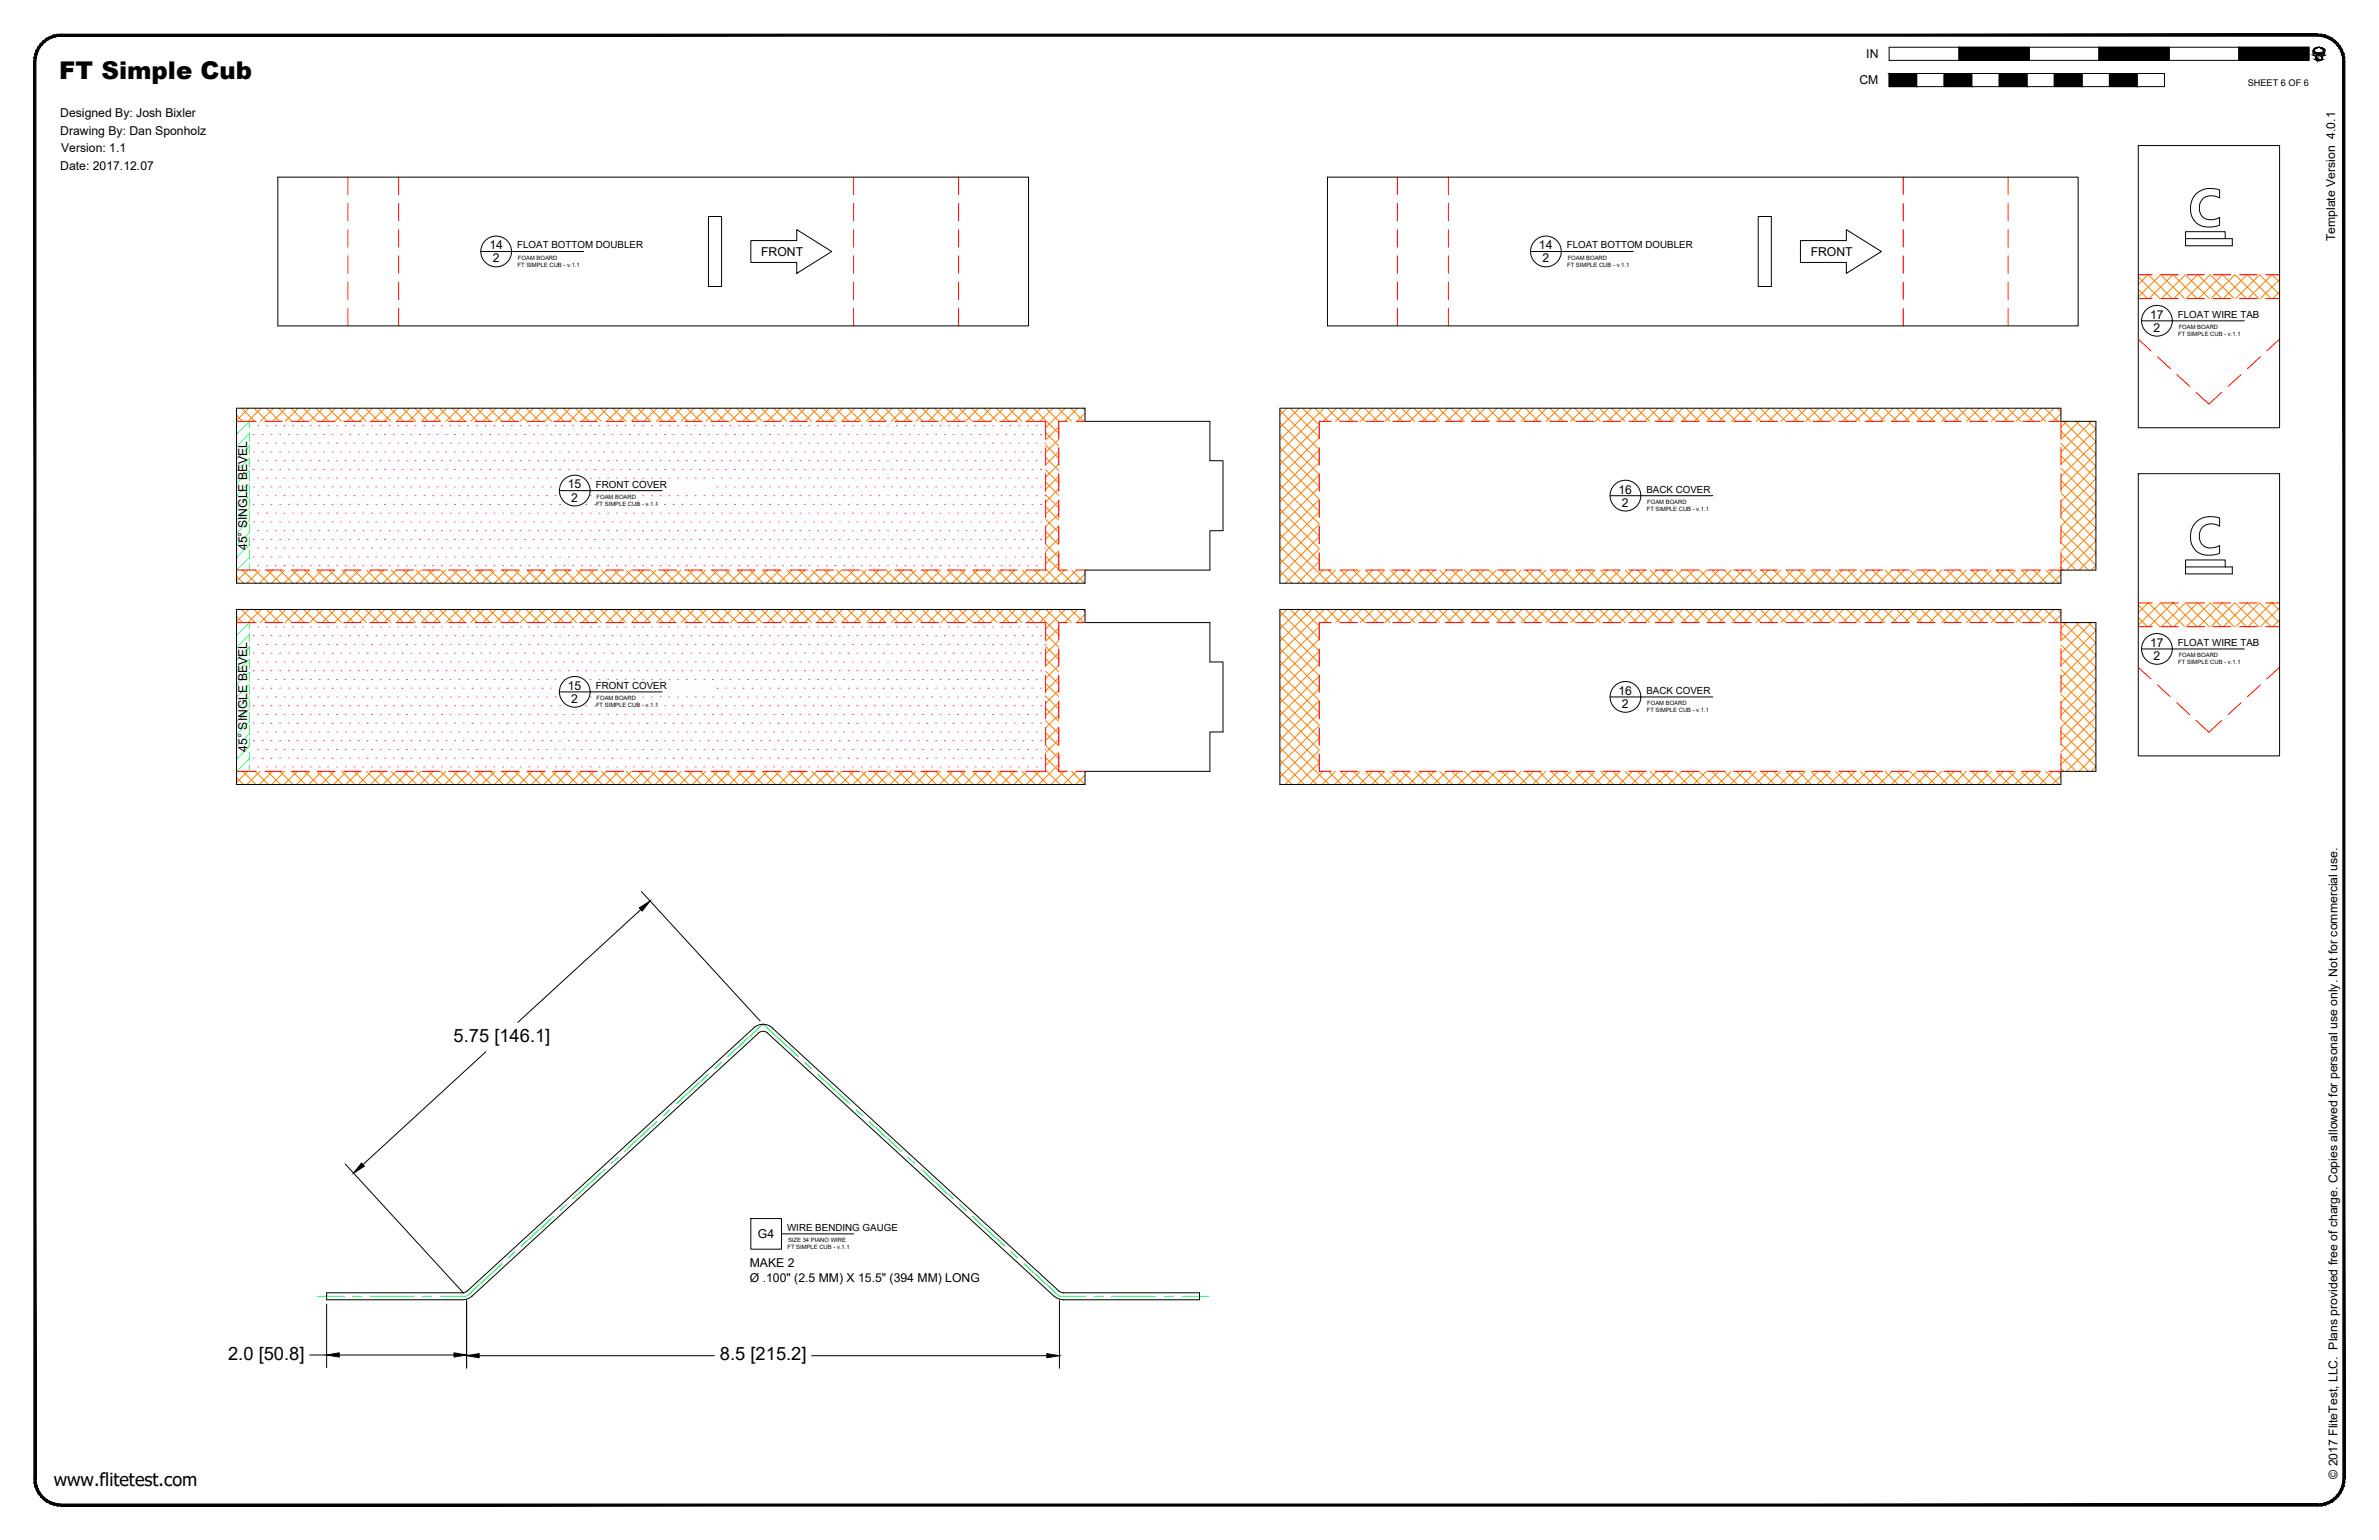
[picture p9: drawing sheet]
<svg xmlns="http://www.w3.org/2000/svg" width="864mm" height="559mm" viewBox="0 0 864 559" stroke-linecap="round" stroke-linejoin="round" font-family="sans-serif">
<defs><g id="words">
<text font-size="8.9" x="21.5" y="28.8">FT Simple Cub</text>
<g font-size="6.7">
<text x="164.7" y="378">5.75 [146.1]</text>
<text x="82.8" y="493.4">2.0 [50.8]</text>
<text x="261.4" y="493.7">8.5 [215.2]</text>
</g>
<text font-size="6.6" x="19.5" y="539.1">www.flitetest.com</text>
<g font-size="4.4">
<text x="677.5" y="21.1">IN</text>
<text x="675" y="30.6">CM</text>
<text x="21.9" y="42.5">Designed By: Josh Bixler</text>
<text x="21.9" y="48.9">Drawing By: Dan Sponholz</text>
<text x="22.2" y="55.2">Version: 1.1</text>
<text x="21.9" y="61.6">Date: 2017.12.07</text>
<text x="847.7" y="87.6" transform="rotate(-90 847.7 87.6)">Template Version 4.0.1</text>
<text x="177.7" y="90.5">14</text>
<text x="178.8" y="95.2">2</text>
<text x="276.3" y="92.9">FRONT</text>
<text x="558.7" y="90.5">14</text>
<text x="559.9" y="95.2">2</text>
<text x="657.3" y="92.9">FRONT</text>
<text x="780.5" y="115.6">17</text>
<text x="781.7" y="120.4">2</text>
<text x="206.1" y="177.2">15</text>
<text x="587.5" y="179.1">16</text>
<text x="207.4" y="182">2</text>
<text x="588.8" y="183.8">2</text>
<text x="89.7" y="199.7" transform="rotate(-90 89.7 199.7)">45° SINGLE BEVEL</text>
<text x="780.5" y="234.7">17</text>
<text x="781.7" y="239.5">2</text>
<text x="206.1" y="250.3">15</text>
<text x="207.4" y="255">2</text>
<text x="587.5" y="252.1">16</text>
<text x="588.8" y="256.9">2</text>
<text x="89.7" y="272.7" transform="rotate(-90 89.7 272.7)">45° SINGLE BEVEL</text>
<text x="275.1" y="449.3">G4</text>
<text x="272.2" y="459.8">MAKE 2</text>
<text x="272.2" y="465.2">Ø .100&quot; (2.5 MM) X 15.5&quot; (394 MM) LONG</text>
<text x="848.5" y="536.6" transform="rotate(-90 848.5 536.6)">© 2017 FliteTest, LLC. Plans provided free of charge. Copies allowed for personal use only. Not for commercial use.</text>
</g>
<g font-size="3.5">
<text x="187.7" y="90.1">FLOAT BOTTOM DOUBLER</text>
<text x="568.7" y="90.1">FLOAT BOTTOM DOUBLER</text>
<text x="790.6" y="115.3">FLOAT WIRE TAB</text>
<text x="216.3" y="176.9">FRONT COVER</text>
<text x="597.7" y="178.7">BACK COVER</text>
<text x="790.6" y="234.4">FLOAT WIRE TAB</text>
<text x="216.3" y="250">FRONT COVER</text>
<text x="597.7" y="251.8">BACK COVER</text>
<text x="285.7" y="446.6">WIRE BENDING GAUGE</text>
</g>
<text font-size="3.3" x="816" y="31.1">SHEET 6 OF 6</text>
<g font-size="2.1">
<text x="188" y="94.2">FOAM BOARD</text>
<text x="569.1" y="94.2">FOAM BOARD</text>
<text x="187.9" y="96.7">FT SIMPLE CUB - v.1.1</text>
<text x="568.9" y="96.7">FT SIMPLE CUB - v.1.1</text>
<text x="790.9" y="119.3">FOAM BOARD</text>
<text x="790.8" y="121.9">FT SIMPLE CUB - v.1.1</text>
<text x="216.4" y="183.5">FT SIMPLE CUB - v.1.1</text>
<text x="216.6" y="181">FOAM BOARD</text>
<text x="597.8" y="185.3">FT SIMPLE CUB - v.1.1</text>
<text x="598" y="182.8">FOAM BOARD</text>
<text x="790.9" y="238.4">FOAM BOARD</text>
<text x="790.8" y="241">FT SIMPLE CUB - v.1.1</text>
<text x="216.4" y="256.6">FT SIMPLE CUB - v.1.1</text>
<text x="216.6" y="254">FOAM BOARD</text>
<text x="598" y="255.8">FOAM BOARD</text>
<text x="597.8" y="258.4">FT SIMPLE CUB - v.1.1</text>
<text x="285.9" y="453.2">FT SIMPLE CUB - v.1.1</text>
<text x="286.1" y="450.6">SIZE 34 PIANO WIRE</text>
</g>
</g></defs>
<!-- layer: 02 SCORE -->
<g fill="none" stroke="#f00" stroke-width=".36">
<path d="M126.3 64.3v6.3M126.3 73.8v6.4M144.7 64.3v6.3M144.7 73.8v6.4M309.9 64.3v6.3M309.9 73.8v6.4M348 64.3v6.3M348 73.8v6.4M507.3 64.3v6.3M507.3 73.8v6.4M525.8 64.3v6.3M525.8 73.8v6.4"/>
<path d="M690.9 64.3v6.3M690.9 73.8v6.4M729 64.3v6.3M729 73.8v6.4M126.3 83.3v6.4M126.3 92.9v6.3M144.7 83.3v6.4M144.7 92.9v6.3M309.9 83.3v6.4M309.9 92.9v6.3M348 83.3v6.4M348 92.9v6.3"/>
<path d="M507.3 83.3v6.4M507.3 92.9v6.3M525.8 83.3v6.4M525.8 92.9v6.3M690.9 83.3v6.4M690.9 92.9v6.3M729 83.3v6.4M729 92.9v6.3M776.2 99.7h5M784.4 99.7h6.4M793.9 99.7h6.4M803.5 99.7h6.3"/>
<path d="M813 99.7h6.3M822.5 99.7h5M126.3 102.4v6.3M126.3 111.9v6.4M144.7 102.4v6.3M144.7 111.9v6.4M309.9 102.4v6.3M309.9 111.9v6.4M348 102.4v6.3M348 111.9v6.4M507.3 102.4v6.3M507.3 111.9v6.4"/>
<path d="M525.8 102.4v6.3M525.8 111.9v6.4M690.9 102.4v6.3M690.9 111.9v6.4M729 102.4v6.3M729 111.9v6.4M776.2 108.3h5M784.4 108.3h6.4M793.9 108.3h6.4M803.5 108.3h6.3M813 108.3h6.3M822.5 108.3h5"/>
<path d="M776.2 123.1l4.6 4.2M783.2 129.5l4.7 4.3M790.2 135.9l4.7 4.3M813.5 135.9l-4.6 4.3M820.5 129.5l-4.6 4.3M827.5 123.1l-4.6 4.2M85.9 152.9h7.1M96.2 152.9h6.3M105.7 152.9h6.4M115.2 152.9h6.4M124.8 152.9h6.3M134.3 152.9h6.3"/>
<path d="M143.8 152.9h6.4M153.3 152.9h6.4M162.9 152.9h6.3M172.4 152.9h6.3M181.9 152.9h6.4M191.4 152.9h6.4M201 152.9h6.3M210.5 152.9h6.4M220 152.9h6.4M229.6 152.9h6.3M239.1 152.9h6.3M248.6 152.9h6.4"/>
<path d="M258.1 152.9h6.4M267.7 152.9h6.3M277.2 152.9h6.3M286.7 152.9h6.4M296.2 152.9h6.4M305.8 152.9h6.3M315.3 152.9h6.3M324.8 152.9h6.4M334.3 152.9h6.4M343.9 152.9h6.3M353.4 152.9h6.3M362.9 152.9h6.4"/>
<path d="M372.4 152.9h7.2v6.3M387.5 152.9h-3.2v6.3M390.7 152.9h3.2M483.3 152.9h-4.4v6.3M486.5 152.9h6.3M496 152.9h6.4M505.5 152.9h6.4M515.1 152.9h6.4M524.6 152.9h6.4M534.2 152.9h6.3M543.7 152.9h6.3M553.2 152.9h6.4"/>
<path d="M562.7 152.9h6.4M572.3 152.9h6.3M581.8 152.9h6.3M591.3 152.9h6.4M600.8 152.9h6.4M610.4 152.9h6.3M619.9 152.9h6.3M629.4 152.9h6.4M638.9 152.9h6.4M648.5 152.9h6.3M658 152.9h6.3M667.5 152.9h6.4"/>
<path d="M677 152.9h6.4M686.6 152.9h6.3M696.1 152.9h6.3M705.6 152.9h6.4M715.1 152.9h6.4M724.7 152.9h6.3M734.2 152.9h6.3M743.7 152.9h4.4v6.3M797.2 142.4l4.7 4.2 4.6-4.2M379.6 162.4v6.4M379.6 171.9v6.4M384.3 162.4v6.4"/>
<path d="M384.3 171.9v6.4M478.9 162.4v6.4M478.9 171.9v6.4M748.1 162.4v6.4M748.1 171.9v6.4M379.6 181.5v6.3M379.6 191v6.3M384.3 181.5v6.3M384.3 191v6.3M478.9 181.5v6.3M478.9 191v6.3M748.1 181.5v6.3"/>
<path d="M748.1 191v6.3M85.9 206.9h7.1M96.2 206.9h6.3M105.7 206.9h6.4M115.2 206.9h6.4M124.8 206.9h6.3M134.3 206.9h6.3M143.8 206.9h6.4M153.3 206.9h6.4M162.9 206.9h6.3M172.4 206.9h6.3M181.9 206.9h6.4"/>
<path d="M191.4 206.9h6.4M201 206.9h6.3M210.5 206.9h6.4M220 206.9h6.4M229.6 206.9h6.3M239.1 206.9h6.3M248.6 206.9h6.4M258.1 206.9h6.4M267.7 206.9h6.3M277.2 206.9h6.3M286.7 206.9h6.4M296.2 206.9h6.4"/>
<path d="M305.8 206.9h6.3M315.3 206.9h6.3M324.8 206.9h6.4M334.3 206.9h6.4M343.9 206.9h6.3M353.4 206.9h6.3M362.9 206.9h6.4M379.6 200.5v6.4h-7.2M384.3 200.5v6.4h3.2M390.7 206.9h3.2M478.9 200.5v6.4h4.4M486.5 206.9h6.3"/>
<path d="M496 206.9h6.4M505.5 206.9h6.4M515.1 206.9h6.4M524.6 206.9h6.4M534.2 206.9h6.3M543.7 206.9h6.3M553.2 206.9h6.4M562.7 206.9h6.4M572.3 206.9h6.3M581.8 206.9h6.3M591.3 206.9h6.4M600.8 206.9h6.4"/>
<path d="M610.4 206.9h6.3M619.9 206.9h6.3M629.4 206.9h6.4M638.9 206.9h6.4M648.5 206.9h6.3M658 206.9h6.3M667.5 206.9h6.4M677 206.9h6.4M686.6 206.9h6.3M696.1 206.9h6.3M705.6 206.9h6.4M715.1 206.9h6.4"/>
<path d="M724.7 206.9h6.3M734.2 206.9h6.3M748.1 200.5v6.4h-4.4M776.2 218.8h5M784.4 218.8h6.4M793.9 218.8h6.4M803.5 218.8h6.3M813 218.8h6.3M822.5 218.8h5M85.9 225.9h7.1M96.2 225.9h6.3M105.7 225.9h6.4"/>
<path d="M115.2 225.9h6.4M124.8 225.9h6.3M134.3 225.9h6.3M143.8 225.9h6.4M153.3 225.9h6.4M162.9 225.9h6.3M172.4 225.9h6.3M181.9 225.9h6.4M191.4 225.9h6.4M201 225.9h6.3M210.5 225.9h6.4M220 225.9h6.4"/>
<path d="M229.6 225.9h6.3M239.1 225.9h6.3M248.6 225.9h6.4M258.1 225.9h6.4M267.7 225.9h6.3M277.2 225.9h6.3M286.7 225.9h6.4M296.2 225.9h6.4M305.8 225.9h6.3M315.3 225.9h6.3M324.8 225.9h6.4M334.3 225.9h6.4"/>
<path d="M343.9 225.9h6.3M353.4 225.9h6.3M362.9 225.9h6.4M372.4 225.9h7.2v6.4M379.6 235.4v6.4M384.3 235.4v6.4M387.5 225.9h-3.2v6.4M390.7 225.9h3.2M478.9 235.4v6.4M483.3 225.9h-4.4v6.4M486.5 225.9h6.3M496 225.9h6.4"/>
<path d="M505.5 225.9h6.4M515.1 225.9h6.4M524.6 225.9h6.4M534.2 225.9h6.3M543.7 225.9h6.3M553.2 225.9h6.4M562.7 225.9h6.4M572.3 225.9h6.3M581.8 225.9h6.3M591.3 225.9h6.4M600.8 225.9h6.4M610.4 225.9h6.3"/>
<path d="M619.9 225.9h6.3M629.4 225.9h6.4M638.9 225.9h6.4M648.5 225.9h6.3M658 225.9h6.3M667.5 225.9h6.4M677 225.9h6.4M686.6 225.9h6.3M696.1 225.9h6.3M705.6 225.9h6.4M715.1 225.9h6.4M724.7 225.9h6.3"/>
<path d="M734.2 225.9h6.3M743.7 225.9h4.4v6.4M748.1 235.4v6.4M776.2 227.4h5M784.4 227.4h6.4M793.9 227.4h6.4M803.5 227.4h6.3M813 227.4h6.3M822.5 227.4h5M379.6 245v6.3M379.6 254.5v6.3M384.3 245v6.3"/>
<path d="M384.3 254.5v6.3M478.9 245v6.3M478.9 254.5v6.3M748.1 245v6.3M748.1 254.5v6.3M776.2 242.1l4.6 4.3M783.2 248.5l4.7 4.3M790.2 255l4.7 4.3M813.5 255l-4.6 4.3M820.5 248.5l-4.6 4.3M827.5 242.1l-4.6 4.3M85.9 279.9h7.1"/>
<path d="M96.2 279.9h6.3M105.7 279.9h6.4M115.2 279.9h6.4M124.8 279.9h6.3M134.3 279.9h6.3M143.8 279.9h6.4M153.3 279.9h6.4M162.9 279.9h6.3M172.4 279.9h6.3M181.9 279.9h6.4M191.4 279.9h6.4M201 279.9h6.3"/>
<path d="M210.5 279.9h6.4M220 279.9h6.4M229.6 279.9h6.3M239.1 279.9h6.3M248.6 279.9h6.4M258.1 279.9h6.4M267.7 279.9h6.3M277.2 279.9h6.3M286.7 279.9h6.4M296.2 279.9h6.4M305.8 279.9h6.3M315.3 279.9h6.3"/>
<path d="M324.8 279.9h6.4M334.3 279.9h6.4M343.9 279.9h6.3M353.4 279.9h6.3M362.9 279.9h6.4M379.6 264v6.4M379.6 273.5v6.4h-7.2M384.3 264v6.4M384.3 273.5v6.4h3.2M390.7 279.9h3.2M478.9 264v6.4M478.9 273.5v6.4h4.4"/>
<path d="M486.5 279.9h6.3M496 279.9h6.4M505.5 279.9h6.4M515.1 279.9h6.4M524.6 279.9h6.4M534.2 279.9h6.3M543.7 279.9h6.3M553.2 279.9h6.4M562.7 279.9h6.4M572.3 279.9h6.3M581.8 279.9h6.3M591.3 279.9h6.4"/>
<path d="M600.8 279.9h6.4M610.4 279.9h6.3M619.9 279.9h6.3M629.4 279.9h6.4M638.9 279.9h6.4M648.5 279.9h6.3M658 279.9h6.3M667.5 279.9h6.4M677 279.9h6.4M686.6 279.9h6.3M696.1 279.9h6.3M705.6 279.9h6.4"/>
<path d="M715.1 279.9h6.4M724.7 279.9h6.3M734.2 279.9h6.3M748.1 273.5v6.4h-4.4M748.1 264v6.4M797.2 261.4l4.7 4.3 4.6-4.3"/>
</g>
<!-- layer: 01 CUT -->
<g fill="none" stroke="#000" stroke-width=".36">
<path d="M776.2 52.8h51.3v102.4h-51.3zM100.9 64.3h272.5v54h-272.5zM257.2 78.6h4.7v25.4h-4.7zM481.9 64.3h272.5v54h-272.5zM638.2 78.6h4.8v25.4h-4.8zM85.9 148.1h308v4.8h45.3v14.3h4.8v25.4h-4.8v14.3h-45.3v4.7h-308zM464.6 148.1h283.5v4.8h12.7v54h-12.7v4.7h-283.5zM776.2 171.9h51.3v102.4h-51.3zM85.9 221.1h308v4.8h45.3v14.3h4.8v25.4h-4.8v14.3h-45.3v4.7h-308zM464.6 221.1h283.5v4.8h12.7v54h-12.7v4.7h-283.5zM273.6 373.1l-104.3 95.6-1.4 .4h-49.3v2.5h49.3l1.9-.3 1.5-1M273.6 373a5.1 5.1 0 0 1 6.8 0"/>
<path d="M280.4 373.1l104 95.4M171.3 470.3l104-95.4 .9-.6 1.1-.1 1.4 .7 104 95.4M384.4 468.4l1.7 .7h49.3v2.5h-49.3l-1.8-.3-1.6-1"/>
</g>
<!-- layer: 06 CAVITY -->
<g fill="none" stroke="#ff7f00" stroke-width=".36">
<path d="M779.8 99.7l-3.6 3.6M779.9 99.7l8.6 8.6M784.3 99.7l-8.1 8.1M784.4 99.7l8.6 8.6M788.8 99.7l-8.7 8.6M788.9 99.7l8.6 8.6M793.3 99.7l-8.7 8.6M793.3 99.7l8.7 8.6M797.7 99.7l-8.6 8.6M797.8 99.7l8.7 8.6M802.3 99.7l-8.7 8.6M802.4 99.7l8.6 8.6"/>
<path d="M806.7 99.7l-8.6 8.6M806.8 99.7l8.7 8.6M811.2 99.7l-8.6 8.6M811.3 99.7l8.7 8.6M815.7 99.7l-8.6 8.6M815.8 99.7l8.6 8.6M820.2 99.7l-8.6 8.6M820.3 99.7l7.2 7.2M824.7 99.7l-8.6 8.6M824.8 99.7l2.7 2.7M776.2 100.5l7.9 7.8M776.2 105l3.3 3.3"/>
<path d="M827.5 101.4l-6.9 6.9M827.5 105.9l-2.5 2.4M85.9 150.7l2.2 2.2M87.8 148.1l4.7 4.8M90.3 148.1l-4.4 4.4M92.3 148.1l4.7 4.8M94.8 148.1l-4.8 4.8M96.7 148.1l4.8 4.8M99.3 148.1l-4.8 4.8M101.3 148.1l4.7 4.8M103.8 148.1l-4.8 4.8M105.7 148.1l4.8 4.8"/>
<path d="M108.3 148.1l-4.8 4.8M110.2 148.1l4.8 4.8M112.8 148.1l-4.8 4.8M114.7 148.1l4.8 4.8M117.2 148.1l-4.7 4.8M119.2 148.1l4.8 4.8M121.7 148.1l-4.7 4.8M123.7 148.1l4.7 4.8M126.2 148.1l-4.8 4.8M128.2 148.1l4.8 4.8M130.7 148.1l-4.7 4.8M132.7 148.1l4.7 4.8"/>
<path d="M135.2 148.1l-4.8 4.8M137.2 148.1l4.7 4.8M139.7 148.1l-4.8 4.8M141.6 148.1l4.8 4.8M144.2 148.1l-4.8 4.8M146.2 148.1l4.7 4.8M148.7 148.1l-4.8 4.8M150.6 148.1l4.8 4.8M153.1 148.1l-4.7 4.8M155.1 148.1l4.8 4.8M157.7 148.1l-4.8 4.8M159.6 148.1l4.8 4.8"/>
<path d="M162.1 148.1l-4.7 4.8M164.1 148.1l4.8 4.8M166.6 148.1l-4.7 4.8M168.6 148.1l4.7 4.8M171.1 148.1l-4.8 4.8M173.1 148.1l4.8 4.8M175.6 148.1l-4.7 4.8M177.6 148.1l4.7 4.8M180.1 148.1l-4.8 4.8M182.1 148.1l4.7 4.8M184.6 148.1l-4.8 4.8M186.5 148.1l4.8 4.8"/>
<path d="M189.1 148.1l-4.8 4.8M191.1 148.1l4.7 4.8M193.6 148.1l-4.8 4.8M195.5 148.1l4.8 4.8M198 148.1l-4.7 4.8M200 148.1l4.8 4.8M202.6 148.1l-4.8 4.8M204.5 148.1l4.8 4.8M207 148.1l-4.7 4.8M209 148.1l4.8 4.8M211.5 148.1l-4.7 4.8M213.5 148.1l4.7 4.8"/>
<path d="M216 148.1l-4.8 4.8M218 148.1l4.8 4.8M220.5 148.1l-4.7 4.8M222.5 148.1l4.7 4.8M225 148.1l-4.7 4.8M227 148.1l4.7 4.8M229.5 148.1l-4.8 4.8M231.5 148.1l4.7 4.8M234 148.1l-4.7 4.8M236 148.1l4.7 4.8M238.5 148.1l-4.8 4.8M240.5 148.1l4.7 4.8"/>
<path d="M243 148.1l-4.8 4.8M244.9 148.1l4.8 4.8M247.5 148.1l-4.8 4.8M249.4 148.1l4.8 4.8M252 148.1l-4.8 4.8M253.9 148.1l4.8 4.8M256.4 148.1l-4.7 4.8M258.4 148.1l4.8 4.8M261 148.1l-4.8 4.8M262.9 148.1l4.8 4.8M265.4 148.1l-4.7 4.8M267.4 148.1l4.8 4.8"/>
<path d="M269.9 148.1l-4.7 4.8M271.9 148.1l4.7 4.8M274.4 148.1l-4.8 4.8M276.4 148.1l4.7 4.8M278.9 148.1l-4.7 4.8M280.8 148.1l4.8 4.8M283.4 148.1l-4.8 4.8M285.4 148.1l4.7 4.8M287.9 148.1l-4.8 4.8M289.8 148.1l4.8 4.8M292.4 148.1l-4.8 4.8M294.3 148.1l4.8 4.8"/>
<path d="M296.9 148.1l-4.8 4.8M298.8 148.1l4.8 4.8M301.3 148.1l-4.7 4.8M303.3 148.1l4.8 4.8M305.9 148.1l-4.8 4.8M307.8 148.1l4.8 4.8M310.3 148.1l-4.7 4.8M312.3 148.1l4.8 4.8M314.8 148.1l-4.7 4.8M316.8 148.1l4.7 4.8M319.3 148.1l-4.8 4.8M321.3 148.1l4.7 4.8"/>
<path d="M323.8 148.1l-4.8 4.8M325.7 148.1l4.8 4.8M328.3 148.1l-4.8 4.8M330.3 148.1l4.7 4.8M332.8 148.1l-4.8 4.8M334.7 148.1l4.8 4.8M337.3 148.1l-4.8 4.8M339.2 148.1l4.8 4.8M341.8 148.1l-4.8 4.8M343.7 148.1l4.8 4.8M346.2 148.1l-4.7 4.8M348.2 148.1l4.8 4.8"/>
<path d="M350.8 148.1l-4.8 4.8M352.7 148.1l4.7 4.8M355.2 148.1l-4.7 4.8M357.2 148.1l4.8 4.8M359.7 148.1l-4.7 4.8M361.7 148.1l4.7 4.8M364.2 148.1l-4.8 4.8M366.2 148.1l4.7 4.8M368.7 148.1l-4.8 4.8M370.7 148.1l4.8 4.8M373.2 148.1l-4.7 4.8M375.2 148.1l9.1 9.2"/>
<path d="M377.7 148.1l-4.8 4.8M379.6 157l4.7 4.8M379.7 148.1l4.7 4.8M382.2 148.1l-4.8 4.8M384.1 148.1l4.8 4.8M384.3 154.9l-4.7 4.8M384.3 159.4l-4.7 4.8M386.7 148.1l-7.1 7.1M388.7 148.1l4.7 4.8M391.2 148.1l-4.8 4.8M393.1 148.1l.8 .8M393.9 149.9l-3 3"/>
<path d="M464.6 148.9l14.3 14.3M464.6 153.3l14.3 14.3M464.6 157.8l14.3 14.3M467.2 148.1l-2.6 2.5M468.4 148.1l10.5 10.5M471.7 148.1l-7.1 7M472.8 148.1l6.1 6.1M476.2 148.1l-11.6 11.5M477.4 148.1l4.7 4.8M478.9 154.3l-14.3 14.3M478.9 158.8l-14.3 14.3M480.6 148.1l-16 16"/>
<path d="M481.8 148.1l4.8 4.8M485.1 148.1l-4.7 4.8M486.3 148.1l4.8 4.8M489.6 148.1l-4.8 4.8M490.8 148.1l4.8 4.8M494.1 148.1l-4.7 4.8M495.3 148.1l4.8 4.8M498.6 148.1l-4.8 4.8M499.8 148.1l4.7 4.8M503.1 148.1l-4.8 4.8M504.3 148.1l4.8 4.8M507.6 148.1l-4.8 4.8"/>
<path d="M508.8 148.1l4.8 4.8M512.1 148.1l-4.8 4.8M513.3 148.1l4.7 4.8M516.6 148.1l-4.8 4.8M517.8 148.1l4.8 4.8M521.1 148.1l-4.8 4.8M522.3 148.1l4.7 4.8M525.5 148.1l-4.7 4.8M526.8 148.1l4.7 4.8M530 148.1l-4.7 4.8M531.2 148.1l4.8 4.8M534.5 148.1l-4.8 4.8"/>
<path d="M535.8 148.1l4.7 4.8M539 148.1l-4.7 4.8M540.2 148.1l4.8 4.8M543.5 148.1l-4.8 4.8M544.7 148.1l4.8 4.8M548 148.1l-4.8 4.8M549.2 148.1l4.8 4.8M552.5 148.1l-4.8 4.8M553.7 148.1l4.8 4.8M557 148.1l-4.8 4.8M558.2 148.1l4.7 4.8M561.4 148.1l-4.7 4.8"/>
<path d="M562.7 148.1l4.8 4.8M566 148.1l-4.8 4.8M567.2 148.1l4.7 4.8M570.4 148.1l-4.7 4.8M571.7 148.1l4.7 4.8M574.9 148.1l-4.7 4.8M576.1 148.1l4.8 4.8M579.4 148.1l-4.8 4.8M580.6 148.1l4.8 4.8M583.9 148.1l-4.7 4.8M585.1 148.1l4.8 4.8M588.4 148.1l-4.8 4.8"/>
<path d="M589.6 148.1l4.8 4.8M592.9 148.1l-4.8 4.8M594.1 148.1l4.8 4.8M597.4 148.1l-4.7 4.8M598.6 148.1l4.8 4.8M601.9 148.1l-4.8 4.8M603.1 148.1l4.7 4.8M606.4 148.1l-4.8 4.8M607.6 148.1l4.8 4.8M610.9 148.1l-4.8 4.8M612.1 148.1l4.7 4.8M615.4 148.1l-4.8 4.8"/>
<path d="M616.6 148.1l4.7 4.8M619.8 148.1l-4.7 4.8M621 148.1l4.8 4.8M624.4 148.1l-4.8 4.8M625.5 148.1l4.8 4.8M628.8 148.1l-4.7 4.8M630 148.1l4.8 4.8M633.3 148.1l-4.7 4.8M634.5 148.1l4.8 4.8M637.8 148.1l-4.8 4.8M639 148.1l4.8 4.8M642.3 148.1l-4.7 4.8"/>
<path d="M643.5 148.1l4.8 4.8M646.8 148.1l-4.8 4.8M648 148.1l4.8 4.8M651.3 148.1l-4.8 4.8M652.5 148.1l4.7 4.8M655.8 148.1l-4.8 4.8M657 148.1l4.8 4.8M660.3 148.1l-4.8 4.8M661.5 148.1l4.7 4.8M664.7 148.1l-4.7 4.8M666 148.1l4.7 4.8M669.3 148.1l-4.8 4.8"/>
<path d="M670.4 148.1l4.8 4.8M673.7 148.1l-4.7 4.8M675 148.1l4.7 4.8M678.2 148.1l-4.7 4.8M679.4 148.1l4.8 4.8M682.7 148.1l-4.8 4.8M683.9 148.1l4.8 4.8M687.2 148.1l-4.7 4.8M688.4 148.1l4.8 4.8M691.7 148.1l-4.8 4.8M692.9 148.1l4.8 4.8M696.2 148.1l-4.8 4.8"/>
<path d="M697.4 148.1l4.7 4.8M700.7 148.1l-4.8 4.8M701.9 148.1l4.8 4.8M705.2 148.1l-4.8 4.8M706.4 148.1l4.7 4.8M709.6 148.1l-4.7 4.8M710.9 148.1l4.7 4.8M714.2 148.1l-4.8 4.8M715.3 148.1l4.8 4.8M718.6 148.1l-4.7 4.8M719.9 148.1l4.7 4.8M723.1 148.1l-4.7 4.8"/>
<path d="M724.3 148.1l4.8 4.8M727.6 148.1l-4.8 4.8M728.8 148.1l4.8 4.8M732.1 148.1l-4.8 4.8M733.3 148.1l4.8 4.8M736.6 148.1l-4.8 4.8M737.8 148.1l4.8 4.8M741.1 148.1l-4.8 4.8M742.3 148.1l4.7 4.8M745.6 148.1l-4.8 4.8M746.8 148.1l1.3 1.4M748.1 150.1l-2.8 2.8"/>
<path d="M748.1 156.5l12.7 12.7M749 152.9l11.8 11.7M750.3 152.9l-2.2 2.1M753.5 152.9l7.3 7.3M754.8 152.9l-6.7 6.6M758 152.9l2.8 2.8M759.2 152.9l-11.1 11.1M760.8 155.8l-12.7 12.7M379.6 161.5l4.7 4.8M379.6 166l4.7 4.7M379.6 170.5l4.7 4.8M379.6 175l4.7 4.7"/>
<path d="M379.6 179.5l4.7 4.7M384.3 163.9l-4.7 4.8M384.3 168.4l-4.7 4.8M384.3 172.9l-4.7 4.7M384.3 177.4l-4.7 4.8M464.6 162.3l14.3 14.3M464.6 166.8l14.3 14.3M464.6 171.3l14.3 14.3M464.6 175.8l14.3 14.3M478.9 163.3l-14.3 14.3M478.9 167.8l-14.3 14.3M478.9 172.3l-14.3 14.3"/>
<path d="M478.9 176.7l-14.3 14.4M748.1 178.9l12.7 12.7M748.1 174.4l12.7 12.7M748.1 169.9l12.7 12.7M748.1 165.4l12.7 12.7M748.1 160.9l12.7 12.7M760.8 160.3l-12.7 12.7M760.8 164.7l-12.7 12.7M760.8 169.3l-12.7 12.7M760.8 173.7l-12.7 12.7M760.8 178.2l-12.7 12.7M379.6 183.9l4.7 4.8"/>
<path d="M379.6 188.5l4.7 4.7M379.6 192.9l4.7 4.8M379.6 197.4l4.7 4.8M384.3 181.9l-4.7 4.7M384.3 186.4l-4.7 4.7M384.3 190.8l-4.7 4.8M384.3 195.3l-4.7 4.8M384.3 199.8l-4.7 4.8M464.6 180.3l14.3 14.3M464.6 184.8l14.3 14.3M464.6 189.2l14.3 14.3M464.6 193.8l17.9 17.8"/>
<path d="M464.6 198.2l13.4 13.4M478.9 181.3l-14.3 14.2M478.9 185.8l-14.3 14.3M478.9 190.2l-14.3 14.3M478.9 194.8l-14.3 14.2M478.9 199.2l-12.4 12.4M748.1 196.8l10 10.1M748.1 192.4l12.7 12.7M748.1 187.9l12.7 12.7M748.1 183.4l12.7 12.7M760.8 182.7l-12.7 12.7M760.8 187.2l-12.7 12.7"/>
<path d="M760.8 191.7l-12.7 12.7M760.8 196.2l-10.6 10.7M85.9 209.1l2.5 2.5M88.1 206.9l4.8 4.7M89.9 206.9l-4 4M92.6 206.9l4.8 4.7M94.4 206.9l-4.8 4.7M97.1 206.9l4.8 4.7M98.9 206.9l-4.7 4.7M101.6 206.9l4.8 4.7M103.4 206.9l-4.8 4.7M106.1 206.9l4.7 4.7"/>
<path d="M107.9 206.9l-4.8 4.7M110.6 206.9l4.7 4.7M112.4 206.9l-4.8 4.7M115 206.9l4.8 4.7M116.9 206.9l-4.8 4.7M119.6 206.9l4.7 4.7M121.3 206.9l-4.7 4.7M124.1 206.9l4.7 4.7M125.9 206.9l-4.8 4.7M128.5 206.9l4.8 4.7M130.3 206.9l-4.7 4.7M133.1 206.9l4.7 4.7"/>
<path d="M134.8 206.9l-4.7 4.7M137.5 206.9l4.8 4.7M139.3 206.9l-4.8 4.7M142 206.9l4.8 4.7M143.8 206.9l-4.7 4.7M146.5 206.9l4.8 4.7M148.3 206.9l-4.8 4.7M151 206.9l4.8 4.7M152.8 206.9l-4.8 4.7M155.5 206.9l4.7 4.7M157.3 206.9l-4.8 4.7M160 206.9l4.8 4.7"/>
<path d="M161.8 206.9l-4.8 4.7M164.5 206.9l4.7 4.7M166.2 206.9l-4.7 4.7M169 206.9l4.7 4.7M170.8 206.9l-4.8 4.7M173.4 206.9l4.8 4.7M175.2 206.9l-4.7 4.7M178 206.9l4.7 4.7M179.7 206.9l-4.7 4.7M182.4 206.9l4.8 4.7M184.3 206.9l-4.8 4.7M186.9 206.9l4.8 4.7"/>
<path d="M188.7 206.9l-4.7 4.7M191.4 206.9l4.8 4.7M193.2 206.9l-4.7 4.7M195.9 206.9l4.8 4.7M197.7 206.9l-4.8 4.7M200.4 206.9l4.7 4.7M202.2 206.9l-4.7 4.7M204.9 206.9l4.8 4.7M206.7 206.9l-4.8 4.7M209.4 206.9l4.7 4.7M211.2 206.9l-4.8 4.7M213.9 206.9l4.7 4.7"/>
<path d="M215.7 206.9l-4.8 4.7M218.3 206.9l4.8 4.7M220.2 206.9l-4.8 4.7M222.9 206.9l4.7 4.7M224.6 206.9l-4.7 4.7M227.3 206.9l4.8 4.7M229.2 206.9l-4.8 4.7M231.8 206.9l4.8 4.7M233.6 206.9l-4.7 4.7M236.3 206.9l4.8 4.7M238.1 206.9l-4.7 4.7M240.8 206.9l4.8 4.7"/>
<path d="M242.6 206.9l-4.8 4.7M245.3 206.9l4.7 4.7M247.1 206.9l-4.7 4.7M249.8 206.9l4.8 4.7M251.6 206.9l-4.8 4.7M254.3 206.9l4.7 4.7M256.1 206.9l-4.8 4.7M258.8 206.9l4.7 4.7M260.6 206.9l-4.8 4.7M263.3 206.9l4.7 4.7M265.1 206.9l-4.8 4.7M267.8 206.9l4.7 4.7"/>
<path d="M269.5 206.9l-4.7 4.7M272.3 206.9l4.7 4.7M274.1 206.9l-4.8 4.7M276.7 206.9l4.8 4.7M278.5 206.9l-4.7 4.7M281.2 206.9l4.8 4.7M283 206.9l-4.7 4.7M285.7 206.9l4.8 4.7M287.5 206.9l-4.8 4.7M290.2 206.9l4.8 4.7M292 206.9l-4.8 4.7M294.7 206.9l4.8 4.7"/>
<path d="M296.5 206.9l-4.8 4.7M299.2 206.9l4.8 4.7M301 206.9l-4.8 4.7M303.7 206.9l4.7 4.7M305.5 206.9l-4.8 4.7M308.2 206.9l4.7 4.7M310 206.9l-4.8 4.7M312.6 206.9l4.8 4.7M314.4 206.9l-4.7 4.7M317.2 206.9l4.7 4.7M319 206.9l-4.8 4.7M321.6 206.9l4.8 4.7"/>
<path d="M323.4 206.9l-4.7 4.7M326.1 206.9l4.8 4.7M327.9 206.9l-4.7 4.7M330.6 206.9l4.8 4.7M332.4 206.9l-4.7 4.7M335.1 206.9l4.8 4.7M336.9 206.9l-4.8 4.7M339.6 206.9l4.8 4.7M341.4 206.9l-4.7 4.7M344.1 206.9l4.8 4.7M345.9 206.9l-4.8 4.7M348.6 206.9l4.7 4.7"/>
<path d="M350.4 206.9l-4.8 4.7M353.1 206.9l4.7 4.7M354.9 206.9l-4.8 4.7M357.5 206.9l4.8 4.7M359.4 206.9l-4.8 4.7M362.1 206.9l4.7 4.7M363.8 206.9l-4.7 4.7M366.5 206.9l4.8 4.7M368.4 206.9l-4.8 4.7M371 206.9l4.8 4.7M372.8 206.9l-4.7 4.7M375.5 206.9l4.8 4.7"/>
<path d="M377.3 206.9l-4.7 4.7M379.6 201.9l4.7 4.8M379.6 206.4l5.2 5.2M384.3 204.3l-7.3 7.3M384.5 206.9l4.7 4.7M386.3 206.9l-4.7 4.7M389 206.9l4.8 4.7M390.8 206.9l-4.8 4.7M393.5 206.9l.4 .3M393.9 208.2l-3.4 3.4M464.6 202.7l8.9 8.9M464.6 207.2l4.4 4.4"/>
<path d="M478.9 203.7l-7.9 7.9M480.3 206.9l-4.8 4.7M482.2 206.9l4.8 4.7M484.8 206.9l-4.8 4.7M486.7 206.9l4.7 4.7M489.3 206.9l-4.8 4.7M491.2 206.9l4.8 4.7M493.7 206.9l-4.7 4.7M495.7 206.9l4.7 4.7M498.2 206.9l-4.7 4.7M500.2 206.9l4.7 4.7M502.7 206.9l-4.8 4.7"/>
<path d="M504.6 206.9l4.8 4.7M507.2 206.9l-4.7 4.7M509.2 206.9l4.7 4.7M511.7 206.9l-4.8 4.7M513.6 206.9l4.8 4.7M516.2 206.9l-4.8 4.7M518.1 206.9l4.8 4.7M520.7 206.9l-4.8 4.7M522.6 206.9l4.8 4.7M525.2 206.9l-4.8 4.7M527.1 206.9l4.8 4.7M529.6 206.9l-4.7 4.7"/>
<path d="M531.6 206.9l4.7 4.7M534.2 206.9l-4.8 4.7M536.1 206.9l4.8 4.7M538.6 206.9l-4.7 4.7M540.6 206.9l4.8 4.7M543.1 206.9l-4.7 4.7M545.1 206.9l4.7 4.7M547.6 206.9l-4.8 4.7M549.6 206.9l4.8 4.7M552.1 206.9l-4.7 4.7M554.1 206.9l4.7 4.7M556.6 206.9l-4.8 4.7"/>
<path d="M558.6 206.9l4.7 4.7M561.1 206.9l-4.8 4.7M563 206.9l4.8 4.7M565.6 206.9l-4.7 4.7M567.6 206.9l4.7 4.7M570.1 206.9l-4.8 4.7M572 206.9l4.8 4.7M574.6 206.9l-4.8 4.7M576.5 206.9l4.8 4.7M579.1 206.9l-4.8 4.7M581 206.9l4.8 4.7M583.6 206.9l-4.8 4.7"/>
<path d="M585.5 206.9l4.8 4.7M588 206.9l-4.7 4.7M590 206.9l4.7 4.7M592.6 206.9l-4.8 4.7M594.5 206.9l4.8 4.7M597 206.9l-4.7 4.7M599 206.9l4.7 4.7M601.5 206.9l-4.7 4.7M603.5 206.9l4.7 4.7M606 206.9l-4.8 4.7M607.9 206.9l4.8 4.7M610.5 206.9l-4.7 4.7"/>
<path d="M612.4 206.9l4.8 4.7M615 206.9l-4.8 4.7M616.9 206.9l4.8 4.7M619.5 206.9l-4.8 4.7M621.4 206.9l4.8 4.7M624 206.9l-4.8 4.7M625.9 206.9l4.8 4.7M628.5 206.9l-4.8 4.7M630.4 206.9l4.8 4.7M632.9 206.9l-4.7 4.7M634.9 206.9l4.7 4.7M637.5 206.9l-4.8 4.7"/>
<path d="M639.4 206.9l4.8 4.7M641.9 206.9l-4.7 4.7M643.9 206.9l4.7 4.7M646.4 206.9l-4.7 4.7M648.4 206.9l4.7 4.7M650.9 206.9l-4.8 4.7M652.8 206.9l4.8 4.7M655.4 206.9l-4.7 4.7M657.3 206.9l4.8 4.7M659.9 206.9l-4.8 4.7M661.8 206.9l4.8 4.7M664.4 206.9l-4.8 4.7"/>
<path d="M666.3 206.9l4.8 4.7M668.9 206.9l-4.8 4.7M670.8 206.9l4.8 4.7M673.4 206.9l-4.8 4.7M675.3 206.9l4.8 4.7M677.8 206.9l-4.7 4.7M679.8 206.9l4.7 4.7M682.4 206.9l-4.8 4.7M684.3 206.9l4.7 4.7M686.9 206.9l-4.8 4.7M688.8 206.9l4.8 4.7M691.3 206.9l-4.7 4.7"/>
<path d="M693.3 206.9l4.7 4.7M695.8 206.9l-4.8 4.7M697.7 206.9l4.8 4.7M700.3 206.9l-4.8 4.7M702.2 206.9l4.8 4.7M704.8 206.9l-4.7 4.7M706.8 206.9l4.7 4.7M709.3 206.9l-4.8 4.7M711.2 206.9l4.8 4.7M713.8 206.9l-4.8 4.7M715.7 206.9l4.8 4.7M718.3 206.9l-4.8 4.7"/>
<path d="M720.2 206.9l4.8 4.7M722.8 206.9l-4.8 4.7M724.7 206.9l4.8 4.7M727.2 206.9l-4.7 4.7M729.2 206.9l4.7 4.7M731.8 206.9l-4.8 4.7M733.7 206.9l4.8 4.7M736.2 206.9l-4.7 4.7M738.2 206.9l4.7 4.7M740.7 206.9l-4.7 4.7M742.7 206.9l4.7 4.7M745.2 206.9l-4.8 4.7"/>
<path d="M747.1 206.9l1 .9M748.1 208.4l-3.1 3.2M748.1 205.9l1 1M748.1 201.4l5.5 5.5M760.8 200.7l-6.1 6.2M760.8 205.2l-1.7 1.7M776.2 219.6l7.9 7.8M779.8 218.8l-3.6 3.5M779.9 218.8l8.6 8.6M784.3 218.8l-8.1 8.1M784.4 218.8l8.6 8.6M788.8 218.8l-8.7 8.6"/>
<path d="M788.9 218.8l8.6 8.6M793.3 218.8l-8.7 8.6M793.3 218.8l8.7 8.6M797.7 218.8l-8.6 8.6M797.8 218.8l8.7 8.6M802.3 218.8l-8.7 8.6M802.4 218.8l8.6 8.6M806.7 218.8l-8.6 8.6M806.8 218.8l8.7 8.6M811.2 218.8l-8.6 8.6M811.3 218.8l8.7 8.6M815.7 218.8l-8.6 8.6"/>
<path d="M815.8 218.8l8.6 8.6M820.2 218.8l-8.6 8.6M820.3 218.8l7.2 7.2M824.7 218.8l-8.6 8.6M824.8 218.8l2.7 2.7M85.9 223.7l2.2 2.2M87.8 221.1l4.7 4.8M90.3 221.1l-4.4 4.5M92.3 221.1l4.7 4.8M94.8 221.1l-4.8 4.8M96.7 221.1l4.8 4.8M99.3 221.1l-4.8 4.8"/>
<path d="M101.3 221.1l4.7 4.8M103.8 221.1l-4.8 4.8M105.7 221.1l4.8 4.8M108.3 221.1l-4.8 4.8M110.2 221.1l4.8 4.8M112.8 221.1l-4.8 4.8M114.7 221.1l4.8 4.8M117.2 221.1l-4.7 4.8M119.2 221.1l4.8 4.8M121.7 221.1l-4.7 4.8M123.7 221.1l4.7 4.8M126.2 221.1l-4.8 4.8"/>
<path d="M128.2 221.1l4.8 4.8M130.7 221.1l-4.7 4.8M132.7 221.1l4.7 4.8M135.2 221.1l-4.8 4.8M137.2 221.1l4.7 4.8M139.7 221.1l-4.8 4.8M141.6 221.1l4.8 4.8M144.2 221.1l-4.8 4.8M146.2 221.1l4.7 4.8M148.7 221.1l-4.8 4.8M150.6 221.1l4.8 4.8M153.1 221.1l-4.7 4.8"/>
<path d="M155.1 221.1l4.8 4.8M157.7 221.1l-4.8 4.8M159.6 221.1l4.8 4.8M162.1 221.1l-4.7 4.8M164.1 221.1l4.8 4.8M166.6 221.1l-4.7 4.8M168.6 221.1l4.7 4.8M171.1 221.1l-4.8 4.8M173.1 221.1l4.8 4.8M175.6 221.1l-4.7 4.8M177.6 221.1l4.7 4.8M180.1 221.1l-4.8 4.8"/>
<path d="M182.1 221.1l4.7 4.8M184.6 221.1l-4.8 4.8M186.5 221.1l4.8 4.8M189.1 221.1l-4.8 4.8M191.1 221.1l4.7 4.8M193.6 221.1l-4.8 4.8M195.5 221.1l4.8 4.8M198 221.1l-4.7 4.8M200 221.1l4.8 4.8M202.6 221.1l-4.8 4.8M204.5 221.1l4.8 4.8M207 221.1l-4.7 4.8"/>
<path d="M209 221.1l4.8 4.8M211.5 221.1l-4.7 4.8M213.5 221.1l4.7 4.8M216 221.1l-4.8 4.8M218 221.1l4.8 4.8M220.5 221.1l-4.7 4.8M222.5 221.1l4.7 4.8M225 221.1l-4.7 4.8M227 221.1l4.7 4.8M229.5 221.1l-4.8 4.8M231.5 221.1l4.7 4.8M234 221.1l-4.7 4.8"/>
<path d="M236 221.1l4.7 4.8M238.5 221.1l-4.8 4.8M240.5 221.1l4.7 4.8M243 221.1l-4.8 4.8M244.9 221.1l4.8 4.8M247.5 221.1l-4.8 4.8M249.4 221.1l4.8 4.8M252 221.1l-4.8 4.8M253.9 221.1l4.8 4.8M256.4 221.1l-4.7 4.8M258.4 221.1l4.8 4.8M261 221.1l-4.8 4.8"/>
<path d="M262.9 221.1l4.8 4.8M265.4 221.1l-4.7 4.8M267.4 221.1l4.8 4.8M269.9 221.1l-4.7 4.8M271.9 221.1l4.7 4.8M274.4 221.1l-4.8 4.8M276.4 221.1l4.7 4.8M278.9 221.1l-4.7 4.8M280.8 221.1l4.8 4.8M283.4 221.1l-4.8 4.8M285.4 221.1l4.7 4.8M287.9 221.1l-4.8 4.8"/>
<path d="M289.8 221.1l4.8 4.8M292.4 221.1l-4.8 4.8M294.3 221.1l4.8 4.8M296.9 221.1l-4.8 4.8M298.8 221.1l4.8 4.8M301.3 221.1l-4.7 4.8M303.3 221.1l4.8 4.8M305.9 221.1l-4.8 4.8M307.8 221.1l4.8 4.8M310.3 221.1l-4.7 4.8M312.3 221.1l4.8 4.8M314.8 221.1l-4.7 4.8"/>
<path d="M316.8 221.1l4.7 4.8M319.3 221.1l-4.8 4.8M321.3 221.1l4.7 4.8M323.8 221.1l-4.8 4.8M325.7 221.1l4.8 4.8M328.3 221.1l-4.8 4.8M330.3 221.1l4.7 4.8M332.8 221.1l-4.8 4.8M334.7 221.1l4.8 4.8M337.3 221.1l-4.8 4.8M339.2 221.1l4.8 4.8M341.8 221.1l-4.8 4.8"/>
<path d="M343.7 221.1l4.8 4.8M346.2 221.1l-4.7 4.8M348.2 221.1l4.8 4.8M350.8 221.1l-4.8 4.8M352.7 221.1l4.7 4.8M355.2 221.1l-4.7 4.8M357.2 221.1l4.8 4.8M359.7 221.1l-4.7 4.8M361.7 221.1l4.7 4.8M364.2 221.1l-4.8 4.8M366.2 221.1l4.7 4.8M368.7 221.1l-4.8 4.8"/>
<path d="M370.7 221.1l4.8 4.8M373.2 221.1l-4.7 4.8M375.2 221.1l9.1 9.2M377.7 221.1l-4.8 4.8M379.6 230l4.7 4.8M379.6 234.5l4.7 4.8M379.6 239l4.7 4.8M379.7 221.1l4.7 4.8M382.2 221.1l-4.8 4.8M384.1 221.1l4.8 4.8M384.3 227.9l-4.7 4.8M384.3 232.5l-4.7 4.7"/>
<path d="M384.3 236.9l-4.7 4.8M386.7 221.1l-7.1 7.1M388.7 221.1l4.7 4.8M391.2 221.1l-4.8 4.8M393.1 221.1l.8 .8M393.9 222.9l-3 3M464.6 221.9l14.3 14.3M464.6 226.4l14.3 14.2M464.6 230.9l14.3 14.3M464.6 235.3l14.3 14.3M464.6 239.8l14.3 14.3M467.2 221.1l-2.6 2.6"/>
<path d="M468.4 221.1l10.5 10.6M471.7 221.1l-7.1 7.1M472.8 221.1l6.1 6.1M476.2 221.1l-11.6 11.6M477.4 221.1l4.7 4.8M478.9 227.3l-14.3 14.3M478.9 231.9l-14.3 14.3M478.9 236.3l-14.3 14.3M480.6 221.1l-16 16.1M481.8 221.1l4.8 4.8M485.1 221.1l-4.7 4.8M486.3 221.1l4.8 4.8"/>
<path d="M489.6 221.1l-4.8 4.8M490.8 221.1l4.8 4.8M494.1 221.1l-4.7 4.8M495.3 221.1l4.8 4.8M498.6 221.1l-4.8 4.8M499.8 221.1l4.7 4.8M503.1 221.1l-4.8 4.8M504.3 221.1l4.8 4.8M507.6 221.1l-4.8 4.8M508.8 221.1l4.8 4.8M512.1 221.1l-4.8 4.8M513.3 221.1l4.7 4.8"/>
<path d="M516.6 221.1l-4.8 4.8M517.8 221.1l4.8 4.8M521.1 221.1l-4.8 4.8M522.3 221.1l4.7 4.8M525.5 221.1l-4.7 4.8M526.8 221.1l4.7 4.8M530 221.1l-4.7 4.8M531.2 221.1l4.8 4.8M534.5 221.1l-4.8 4.8M535.8 221.1l4.7 4.8M539 221.1l-4.7 4.8M540.2 221.1l4.8 4.8"/>
<path d="M543.5 221.1l-4.8 4.8M544.7 221.1l4.8 4.8M548 221.1l-4.8 4.8M549.2 221.1l4.8 4.8M552.5 221.1l-4.8 4.8M553.7 221.1l4.8 4.8M557 221.1l-4.8 4.8M558.2 221.1l4.7 4.8M561.4 221.1l-4.7 4.8M562.7 221.1l4.8 4.8M566 221.1l-4.8 4.8M567.2 221.1l4.7 4.8"/>
<path d="M570.4 221.1l-4.7 4.8M571.7 221.1l4.7 4.8M574.9 221.1l-4.7 4.8M576.1 221.1l4.8 4.8M579.4 221.1l-4.8 4.8M580.6 221.1l4.8 4.8M583.9 221.1l-4.7 4.8M585.1 221.1l4.8 4.8M588.4 221.1l-4.8 4.8M589.6 221.1l4.8 4.8M592.9 221.1l-4.8 4.8M594.1 221.1l4.8 4.8"/>
<path d="M597.4 221.1l-4.7 4.8M598.6 221.1l4.8 4.8M601.9 221.1l-4.8 4.8M603.1 221.1l4.7 4.8M606.4 221.1l-4.8 4.8M607.6 221.1l4.8 4.8M610.9 221.1l-4.8 4.8M612.1 221.1l4.7 4.8M615.4 221.1l-4.8 4.8M616.6 221.1l4.7 4.8M619.8 221.1l-4.7 4.8M621 221.1l4.8 4.8"/>
<path d="M624.4 221.1l-4.8 4.8M625.5 221.1l4.8 4.8M628.8 221.1l-4.7 4.8M630 221.1l4.8 4.8M633.3 221.1l-4.7 4.8M634.5 221.1l4.8 4.8M637.8 221.1l-4.8 4.8M639 221.1l4.8 4.8M642.3 221.1l-4.7 4.8M643.5 221.1l4.8 4.8M646.8 221.1l-4.8 4.8M648 221.1l4.8 4.8"/>
<path d="M651.3 221.1l-4.8 4.8M652.5 221.1l4.7 4.8M655.8 221.1l-4.8 4.8M657 221.1l4.8 4.8M660.3 221.1l-4.8 4.8M661.5 221.1l4.7 4.8M664.7 221.1l-4.7 4.8M666 221.1l4.7 4.8M669.3 221.1l-4.8 4.8M670.4 221.1l4.8 4.8M673.7 221.1l-4.7 4.8M675 221.1l4.7 4.8"/>
<path d="M678.2 221.1l-4.7 4.8M679.4 221.1l4.8 4.8M682.7 221.1l-4.8 4.8M683.9 221.1l4.8 4.8M687.2 221.1l-4.7 4.8M688.4 221.1l4.8 4.8M691.7 221.1l-4.8 4.8M692.9 221.1l4.8 4.8M696.2 221.1l-4.8 4.8M697.4 221.1l4.7 4.8M700.7 221.1l-4.8 4.8M701.9 221.1l4.8 4.8"/>
<path d="M705.2 221.1l-4.8 4.8M706.4 221.1l4.7 4.8M709.6 221.1l-4.7 4.8M710.9 221.1l4.7 4.8M714.2 221.1l-4.8 4.8M715.3 221.1l4.8 4.8M718.6 221.1l-4.7 4.8M719.9 221.1l4.7 4.8M723.1 221.1l-4.7 4.8M724.3 221.1l4.8 4.8M727.6 221.1l-4.8 4.8M728.8 221.1l4.8 4.8"/>
<path d="M732.1 221.1l-4.8 4.8M733.3 221.1l4.8 4.8M736.6 221.1l-4.8 4.8M737.8 221.1l4.8 4.8M741.1 221.1l-4.8 4.8M742.3 221.1l4.7 4.8M745.6 221.1l-4.8 4.8M746.8 221.1l1.3 1.4M748.1 223.1l-2.8 2.8M748.1 238.5l12.7 12.7M748.1 233.9l12.7 12.7M748.1 229.5l12.7 12.7"/>
<path d="M749 225.9l11.8 11.8M750.3 225.9l-2.2 2.1M753.5 225.9l7.3 7.3M754.8 225.9l-6.7 6.7M758 225.9l2.8 2.8M759.2 225.9l-11.1 11.1M760.8 228.8l-12.7 12.7M760.8 233.3l-12.7 12.7M760.8 237.8l-12.7 12.7M776.2 224.1l3.3 3.3M827.5 220.5l-6.9 6.9M827.5 224.9l-2.5 2.5"/>
<path d="M379.6 243.5l4.7 4.8M379.6 248l4.7 4.7M379.6 252.5l4.7 4.8M379.6 257l4.7 4.7M384.3 241.4l-4.7 4.8M384.3 245.9l-4.7 4.8M384.3 250.4l-4.7 4.8M384.3 254.9l-4.7 4.8M384.3 259.4l-4.7 4.8M464.6 244.3l14.3 14.3M464.6 248.8l14.3 14.3M464.6 253.3l14.3 14.3"/>
<path d="M464.6 257.8l14.3 14.3M478.9 240.8l-14.3 14.3M478.9 245.3l-14.3 14.3M478.9 249.8l-14.3 14.3M478.9 254.3l-14.3 14.3M478.9 258.8l-14.3 14.3M748.1 256.4l12.7 12.7M748.1 252l12.7 12.7M748.1 247.4l12.7 12.7M748.1 243l12.7 12.7M760.8 242.3l-12.7 12.7M760.8 246.8l-12.7 12.7"/>
<path d="M760.8 251.3l-12.7 12.7M760.8 255.8l-12.7 12.7M88.1 279.9l4.8 4.7M89.9 279.9l-4 4M92.6 279.9l4.8 4.7M94.4 279.9l-4.8 4.7M97.1 279.9l4.8 4.7M98.9 279.9l-4.7 4.7M101.6 279.9l4.8 4.7M103.4 279.9l-4.8 4.7M106.1 279.9l4.7 4.7M107.9 279.9l-4.8 4.7"/>
<path d="M110.6 279.9l4.7 4.7M112.4 279.9l-4.8 4.7M115 279.9l4.8 4.7M116.9 279.9l-4.8 4.7M119.6 279.9l4.7 4.7M121.3 279.9l-4.7 4.7M124.1 279.9l4.7 4.7M125.9 279.9l-4.8 4.7M128.5 279.9l4.8 4.7M130.3 279.9l-4.7 4.7M133.1 279.9l4.7 4.7M134.8 279.9l-4.7 4.7"/>
<path d="M137.5 279.9l4.8 4.7M139.3 279.9l-4.8 4.7M142 279.9l4.8 4.7M143.8 279.9l-4.7 4.7M146.5 279.9l4.8 4.7M148.3 279.9l-4.8 4.7M151 279.9l4.8 4.7M152.8 279.9l-4.8 4.7M155.5 279.9l4.7 4.7M157.3 279.9l-4.8 4.7M160 279.9l4.8 4.7M161.8 279.9l-4.8 4.7"/>
<path d="M164.5 279.9l4.7 4.7M166.2 279.9l-4.7 4.7M169 279.9l4.7 4.7M170.8 279.9l-4.8 4.7M173.4 279.9l4.8 4.7M175.2 279.9l-4.7 4.7M178 279.9l4.7 4.7M179.7 279.9l-4.7 4.7M182.4 279.9l4.8 4.7M184.3 279.9l-4.8 4.7M186.9 279.9l4.8 4.7M188.7 279.9l-4.7 4.7"/>
<path d="M191.4 279.9l4.8 4.7M193.2 279.9l-4.7 4.7M195.9 279.9l4.8 4.7M197.7 279.9l-4.8 4.7M200.4 279.9l4.7 4.7M202.2 279.9l-4.7 4.7M204.9 279.9l4.8 4.7M206.7 279.9l-4.8 4.7M209.4 279.9l4.7 4.7M211.2 279.9l-4.8 4.7M213.9 279.9l4.7 4.7M215.7 279.9l-4.8 4.7"/>
<path d="M218.3 279.9l4.8 4.7M220.2 279.9l-4.8 4.7M222.9 279.9l4.7 4.7M224.6 279.9l-4.7 4.7M227.3 279.9l4.8 4.7M229.2 279.9l-4.8 4.7M231.8 279.9l4.8 4.7M233.6 279.9l-4.7 4.7M236.3 279.9l4.8 4.7M238.1 279.9l-4.7 4.7M240.8 279.9l4.8 4.7M242.6 279.9l-4.8 4.7"/>
<path d="M245.3 279.9l4.7 4.7M247.1 279.9l-4.7 4.7M249.8 279.9l4.8 4.7M251.6 279.9l-4.8 4.7M254.3 279.9l4.7 4.7M256.1 279.9l-4.8 4.7M258.8 279.9l4.7 4.7M260.6 279.9l-4.8 4.7M263.3 279.9l4.7 4.7M265.1 279.9l-4.8 4.7M267.8 279.9l4.7 4.7M269.5 279.9l-4.7 4.7"/>
<path d="M272.3 279.9l4.7 4.7M274.1 279.9l-4.8 4.7M276.7 279.9l4.8 4.7M278.5 279.9l-4.7 4.7M281.2 279.9l4.8 4.7M283 279.9l-4.7 4.7M285.7 279.9l4.8 4.7M287.5 279.9l-4.8 4.7M290.2 279.9l4.8 4.7M292 279.9l-4.8 4.7M294.7 279.9l4.8 4.7M296.5 279.9l-4.8 4.7"/>
<path d="M299.2 279.9l4.8 4.7M301 279.9l-4.8 4.7M303.7 279.9l4.7 4.7M305.5 279.9l-4.8 4.7M308.2 279.9l4.7 4.7M310 279.9l-4.8 4.7M312.6 279.9l4.8 4.7M314.4 279.9l-4.7 4.7M317.2 279.9l4.7 4.7M319 279.9l-4.8 4.7M321.6 279.9l4.8 4.7M323.4 279.9l-4.7 4.7"/>
<path d="M326.1 279.9l4.8 4.7M327.9 279.9l-4.7 4.7M330.6 279.9l4.8 4.7M332.4 279.9l-4.7 4.7M335.1 279.9l4.8 4.7M336.9 279.9l-4.8 4.7M339.6 279.9l4.8 4.7M341.4 279.9l-4.7 4.7M344.1 279.9l4.8 4.7M345.9 279.9l-4.8 4.7M348.6 279.9l4.7 4.7M350.4 279.9l-4.8 4.7"/>
<path d="M353.1 279.9l4.7 4.7M354.9 279.9l-4.8 4.7M357.5 279.9l4.8 4.7M359.4 279.9l-4.8 4.7M362.1 279.9l4.7 4.7M363.8 279.9l-4.7 4.7M366.5 279.9l4.8 4.7M368.4 279.9l-4.8 4.7M371 279.9l4.8 4.7M372.8 279.9l-4.7 4.7M375.5 279.9l4.8 4.7M377.3 279.9l-4.7 4.7"/>
<path d="M379.6 261.5l4.7 4.7M379.6 265.9l4.7 4.8M379.6 270.5l4.7 4.7M379.6 274.9l4.7 4.8M379.6 279.4l5.2 5.2M384.3 263.9l-4.7 4.8M384.3 268.4l-4.7 4.7M384.3 272.9l-4.7 4.8M384.3 277.4l-7.3 7.2M384.5 279.9l4.7 4.7M386.3 279.9l-4.7 4.7M389 279.9l4.8 4.7"/>
<path d="M390.8 279.9l-4.8 4.7M393.5 279.9l.4 .3M464.6 262.3l14.3 14.3M464.6 266.8l17.9 17.8M464.6 271.3l13.4 13.3M464.6 275.8l8.9 8.8M478.9 263.3l-14.3 14.3M478.9 267.8l-14.3 14.3M478.9 272.2l-12.4 12.4M478.9 276.8l-7.9 7.8M480.3 279.9l-4.8 4.7M482.2 279.9l4.8 4.7"/>
<path d="M484.8 279.9l-4.8 4.7M486.7 279.9l4.7 4.7M489.3 279.9l-4.8 4.7M491.2 279.9l4.8 4.7M493.7 279.9l-4.7 4.7M495.7 279.9l4.7 4.7M498.2 279.9l-4.7 4.7M500.2 279.9l4.7 4.7M502.7 279.9l-4.8 4.7M504.6 279.9l4.8 4.7M507.2 279.9l-4.7 4.7M509.2 279.9l4.7 4.7"/>
<path d="M511.7 279.9l-4.8 4.7M513.6 279.9l4.8 4.7M516.2 279.9l-4.8 4.7M518.1 279.9l4.8 4.7M520.7 279.9l-4.8 4.7M522.6 279.9l4.8 4.7M525.2 279.9l-4.8 4.7M527.1 279.9l4.8 4.7M529.6 279.9l-4.7 4.7M531.6 279.9l4.7 4.7M534.2 279.9l-4.8 4.7M536.1 279.9l4.8 4.7"/>
<path d="M538.6 279.9l-4.7 4.7M540.6 279.9l4.8 4.7M543.1 279.9l-4.7 4.7M545.1 279.9l4.7 4.7M547.6 279.9l-4.8 4.7M549.6 279.9l4.8 4.7M552.1 279.9l-4.7 4.7M554.1 279.9l4.7 4.7M556.6 279.9l-4.8 4.7M558.6 279.9l4.7 4.7M561.1 279.9l-4.8 4.7M563 279.9l4.8 4.7"/>
<path d="M565.6 279.9l-4.7 4.7M567.6 279.9l4.7 4.7M570.1 279.9l-4.8 4.7M572 279.9l4.8 4.7M574.6 279.9l-4.8 4.7M576.5 279.9l4.8 4.7M579.1 279.9l-4.8 4.7M581 279.9l4.8 4.7M583.6 279.9l-4.8 4.7M585.5 279.9l4.8 4.7M588 279.9l-4.7 4.7M590 279.9l4.7 4.7"/>
<path d="M592.6 279.9l-4.8 4.7M594.5 279.9l4.8 4.7M597 279.9l-4.7 4.7M599 279.9l4.7 4.7M601.5 279.9l-4.7 4.7M603.5 279.9l4.7 4.7M606 279.9l-4.8 4.7M607.9 279.9l4.8 4.7M610.5 279.9l-4.7 4.7M612.4 279.9l4.8 4.7M615 279.9l-4.8 4.7M616.9 279.9l4.8 4.7"/>
<path d="M619.5 279.9l-4.8 4.7M621.4 279.9l4.8 4.7M624 279.9l-4.8 4.7M625.9 279.9l4.8 4.7M628.5 279.9l-4.8 4.7M630.4 279.9l4.8 4.7M632.9 279.9l-4.7 4.7M634.9 279.9l4.7 4.7M637.5 279.9l-4.8 4.7M639.4 279.9l4.8 4.7M641.9 279.9l-4.7 4.7M643.9 279.9l4.7 4.7"/>
<path d="M646.4 279.9l-4.7 4.7M648.4 279.9l4.7 4.7M650.9 279.9l-4.8 4.7M652.8 279.9l4.8 4.7M655.4 279.9l-4.7 4.7M657.3 279.9l4.8 4.7M659.9 279.9l-4.8 4.7M661.8 279.9l4.8 4.7M664.4 279.9l-4.8 4.7M666.3 279.9l4.8 4.7M668.9 279.9l-4.8 4.7M670.8 279.9l4.8 4.7"/>
<path d="M673.4 279.9l-4.8 4.7M675.3 279.9l4.8 4.7M677.8 279.9l-4.7 4.7M679.8 279.9l4.7 4.7M682.4 279.9l-4.8 4.7M684.3 279.9l4.7 4.7M686.9 279.9l-4.8 4.7M688.8 279.9l4.8 4.7M691.3 279.9l-4.7 4.7M693.3 279.9l4.7 4.7M695.8 279.9l-4.8 4.7M697.7 279.9l4.8 4.7"/>
<path d="M700.3 279.9l-4.8 4.7M702.2 279.9l4.8 4.7M704.8 279.9l-4.7 4.7M706.8 279.9l4.7 4.7M709.3 279.9l-4.8 4.7M711.2 279.9l4.8 4.7M713.8 279.9l-4.8 4.7M715.7 279.9l4.8 4.7M718.3 279.9l-4.8 4.7M720.2 279.9l4.8 4.7M722.8 279.9l-4.8 4.7M724.7 279.9l4.8 4.7"/>
<path d="M727.2 279.9l-4.7 4.7M729.2 279.9l4.7 4.7M731.8 279.9l-4.8 4.7M733.7 279.9l4.8 4.7M736.2 279.9l-4.7 4.7M738.2 279.9l4.7 4.7M740.7 279.9l-4.7 4.7M742.7 279.9l4.7 4.7M745.2 279.9l-4.8 4.7M747.1 279.9l1 1M748.1 278.9l1 1M748.1 274.4l5.5 5.5"/>
<path d="M748.1 269.9l10 10M748.1 265.4l12.7 12.7M748.1 260.9l12.7 12.7M760.8 260.2l-12.7 12.7M760.8 264.8l-12.7 12.7M760.8 269.2l-10.6 10.7M760.8 273.7l-6.1 6.2M760.8 278.2l-1.7 1.7M85.9 282.1l2.5 2.5M393.9 281.3l-3.4 3.3M464.6 280.2l4.4 4.4M748.1 281.5l-3.1 3.1"/>
</g>
<!-- layer: 04 BEVEL -->
<g fill="none" stroke="#0ff" stroke-width=".36">
<path d="M86 152.9l-.1 .1M90.5 152.9l-4.6 4.6M90.5 157.3l-4.6 4.7M90.5 152.9v2.4M90.5 156.9v3.1M90.5 161.8l-4.6 4.7M90.5 166.3l-4.6 4.6M90.5 170.8l-4.6 4.7M90.5 175.3l-4.6 4.6M90.5 179.8l-4.6 4.6M90.5 161.6v3.2M90.5 166.4v3.2"/>
<path d="M90.5 171.1v3.2M90.5 175.9v3.2M90.5 184.2l-4.6 4.7M90.5 188.8l-4.6 4.6M90.5 193.2l-4.6 4.7M90.5 197.7l-4.6 4.7M90.5 180.7v3.1M90.5 185.4v3.2M90.5 190.2v3.2M90.5 195v3.1M90.5 199.7v3.2M90.5 202.2l-4.6 4.7"/>
<path d="M90.5 206.7l-.1 .2M90.5 204.5v2.4M86 225.9l-.1 .1M90.5 225.9l-4.6 4.6M90.5 225.9v2.4M90.5 229.9v3.2M90.5 234.6v3.2M90.5 239.4v3.2M90.5 230.3l-4.6 4.7M90.5 234.8l-4.6 4.7M90.5 239.3l-4.6 4.7M90.5 244.2v3.1"/>
<path d="M90.5 248.9v3.2M90.5 253.7v3.2M90.5 258.5v3.1M90.5 243.8l-4.6 4.7M90.5 248.3l-4.6 4.6M90.5 252.8l-4.6 4.7M90.5 257.3l-4.6 4.6M90.5 263.2v3.2M90.5 268v3.2M90.5 272.7v3.2M90.5 277.5v2.4M90.5 261.8l-4.6 4.6"/>
<path d="M90.5 266.2l-4.6 4.7M90.5 270.8l-4.6 4.6M90.5 275.3l-4.6 4.6M90.5 279.7l-.1 .2"/>
</g>
<!-- layer: 23 NOTES -->
<g fill="none" stroke="#000" stroke-width=".36">
<path d="M797.2 70.4a8.3 8.3 0 0 1 8.5-1.5v2.9a4.7 4.7 0 0 0-7.3 2.7 4.2 4.2 0 0 0 1.4 4.4 4.2 4.2 0 0 0 4.5 .6l1.4-.6v2.8a8 8 0 0 1-9.3-1.8 7.9 7.9 0 0 1 .8-9.5zM174.5 91.3h37.3M272.6 87.3h16.6v-4l12.7 8-12.7 7.9v-4h-16.6zM555.6 91.3h37.3M653.6 87.3h16.6v-4l12.7 8-12.7 7.9v-4h-16.6zM793.4 86.6h16.9v2.6h-16.9v-5.1h14.4v2.5M777.4 116.4h37.3M203.1 178h37.3M584.5 179.9h37.3M797.2 189.5a8.5 8.5 0 0 1 8.5-1.5v2.9a4.6 4.6 0 0 0-6 .3 4.6 4.6 0 0 0-.6 6 4.9 4.9 0 0 0 6.6 .8v2.8a7.8 7.8 0 0 1-9.3-1.8 7.8 7.8 0 0 1 .8-9.5zM793.4 205.7h16.9v2.5h-16.9v-5h14.4v2.5M777.4 235.5h37.3"/>
<path d="M203.1 251.1h37.3M584.5 252.9h37.3M272.6 442.2h11.1v11.1h-11.1zM283.7 447.7h26.2"/>
<circle cx="180.1" cy="91.2" r="5.6"/>
<circle cx="561.2" cy="91.2" r="5.6"/>
<circle cx="783" cy="116.4" r="5.6"/>
<circle cx="208.6" cy="178" r="5.6"/>
<circle cx="590" cy="179.8" r="5.6"/>
<circle cx="783" cy="235.5" r="5.6"/>
<circle cx="208.6" cy="251" r="5.6"/>
<circle cx="590" cy="252.9" r="5.6"/>
</g>
<!-- layer: 05 REFERENCE -->
<g fill="none" stroke="#0f0" stroke-width=".36">
<path d="M257.1 389.9l-11.7 10.7M261.8 385.6l-2.3 2.1M264.1 383.4l12.9-11.8 12.9 11.8M292.2 385.6l2.3 2.1M296.9 389.9l11.7 10.7M224.3 419.9l-2.3 2.2M238.4 407l-11.7 10.8M243 402.8l-2.3 2.1M310.9 402.8l2.3 2.1M315.6 407l11.7 10.8M329.6 419.9l2.3 2.2M205.6 437.1l-2.3 2.1"/>
<path d="M219.7 424.2l-11.7 10.8M334.3 424.2l11.7 10.8M348.4 437.1l2.3 2.1M182.2 458.6l-12.8 11.8h-9.6M186.9 454.3l-2.3 2.2M201 441.4l-11.7 10.7M353 441.4l11.7 10.7M367.1 454.3l2.3 2.2M371.7 458.6l12.9 11.8h9.5M115.4 470.4h9.5M128.1 470.4h3.2M134.4 470.4h15.9"/>
<path d="M153.5 470.4h3.2M397.3 470.4h3.2M403.6 470.4h16M422.7 470.4h3.2M429.1 470.4h9.5"/>
</g>
<!-- layer: 24 DIMENSIONS -->
<path d="M232.6 330l-44.6 41M232.9 323.5l43 47M176.4 381.6l-44.7 41M125.3 422.3l43 46.9M118.6 473.2v23M169.4 472v24.5M384.6 472v24.5M112.4 491.7h6.2M123.1 491.7h41.7M173.9 491.9h85.4M294.6 491.9h85.4" fill="none" stroke="#000" stroke-width=".36"/>
<path d="M232.1 329.4l3.9-2.5-2.9 3.7zM131.2 422l1.1 1.2-4 2.5zM118.6 491.7l4.5-.8v1.5zM164.8 490.9l4.6 .8-4.6 .7zM169.4 491.9l4.5-.7v1.5zM380 491.2l4.6 .7-4.6 .8z" fill="#000" stroke="#000" stroke-width=".36"/>
<!-- layer: 07 DE-PAPER -->
<g fill="none" stroke="#f0f" stroke-width=".36">
<path d="M92 157.6h.1M93.6 154.5h.1M95.2 157.6h.1M96.7 154.5h.1M98.3 157.6h.1M99.9 154.5h.1M101.5 157.6h.1M103.1 154.5h.1M104.7 157.6h.1M106.3 154.5h.1M107.9 157.6h.1M109.4 154.5h.1"/>
<path d="M111 157.6h.1M112.6 154.5h.1M114.2 157.6h.1M115.8 154.5h.1M117.4 157.6h.1M119 154.5h.1M120.6 157.6h.1M122.1 154.5h.1M123.7 157.6h.1M125.3 154.5h.1M126.9 157.6h.1M128.5 154.5h.1"/>
<path d="M130.1 157.6h.1M131.7 154.5h.1M133.3 157.6h.1M134.8 154.5h.1M136.4 157.6h.1M138 154.5h.1M139.6 157.6h.1M141.2 154.5h.1M142.8 157.6h.1M144.4 154.5h.1M146 157.6h.1M147.5 154.5h.1"/>
<path d="M149.1 157.6h.1M150.7 154.5h.1M152.3 157.6h.1M153.9 154.5h.1M155.5 157.6h.1M157.1 154.5h.1M158.7 157.6h.1M160.2 154.5h.1M161.8 157.6h.1M163.4 154.5h.1M165 157.6h.1M166.6 154.5h.1"/>
<path d="M168.2 157.6h.1M169.8 154.5h.1M171.4 157.6h.1M172.9 154.5h.1M174.5 157.6h.1M176.1 154.5h.1M177.7 157.6h.1M179.3 154.5h.1M180.9 157.6h.1M182.5 154.5h.1M184.1 157.6h.1M185.6 154.5h.1"/>
<path d="M187.2 157.6h.1M188.8 154.5h.1M190.4 157.6h.1M192 154.5h.1M193.6 157.6h.1M195.2 154.5h.1M196.8 157.6h.1M198.3 154.5h.1M199.9 157.6h.1M201.5 154.5h.1M203.1 157.6h.1M204.7 154.5h.1"/>
<path d="M206.3 157.6h.1M207.9 154.5h.1M209.5 157.6h.1M211 154.5h.1M212.6 157.6h.1M214.2 154.5h.1M215.8 157.6h.1M217.4 154.5h.1M219 157.6h.1M220.6 154.5h.1M222.2 157.6h.1M223.7 154.5h.1"/>
<path d="M225.3 157.6h.1M226.9 154.5h.1M228.5 157.6h.1M230.1 154.5h.1M231.7 157.6h.1M233.3 154.5h.1M234.9 157.6h.1M236.4 154.5h.1M238 157.6h.1M239.6 154.5h.1M241.2 157.6h.1M242.8 154.5h.1"/>
<path d="M244.4 157.6h.1M246 154.5h.1M247.6 157.6h.1M249.1 154.5h.1M250.7 157.6h.1M252.3 154.5h.1M253.9 157.6h.1M255.5 154.5h.1M257.1 157.6h.1M258.7 154.5h.1M260.3 157.6h.1M261.8 154.5h.1"/>
<path d="M263.4 157.6h.1M265 154.5h.1M266.6 157.6h.1M268.2 154.5h.1M269.8 157.6h.1M271.4 154.5h.1M273 157.6h.1M274.5 154.5h.1M276.1 157.6h.1M277.7 154.5h.1M279.3 157.6h.1M280.9 154.5h.1"/>
<path d="M282.5 157.6h.1M284.1 154.5h.1M285.7 157.6h.1M287.2 154.5h.1M288.8 157.6h.1M290.4 154.5h.1M292 157.6h.1M293.6 154.5h.1M295.2 157.6h.1M296.8 154.5h.1M298.4 157.6h.1M299.9 154.5h.1"/>
<path d="M301.5 157.6h.1M303.1 154.5h.1M304.7 157.6h.1M306.3 154.5h.1M307.9 157.6h.1M309.5 154.5h.1M311.1 157.6h.1M312.6 154.5h.1M314.2 157.6h.1M315.8 154.5h.1M317.4 157.6h.1M319 154.5h.1"/>
<path d="M320.6 157.6h.1M322.2 154.5h.1M323.8 157.6h.1M325.3 154.5h.1M326.9 157.6h.1M328.5 154.5h.1M330.1 157.6h.1M331.7 154.5h.1M333.3 157.6h.1M334.9 154.5h.1M336.5 157.6h.1M338.1 154.5h.1"/>
<path d="M339.6 157.6h.1M341.2 154.5h.1M342.8 157.6h.1M344.4 154.5h.1M346 157.6h.1M347.6 154.5h.1M349.2 157.6h.1M350.8 154.5h.1M352.3 157.6h.1M353.9 154.5h.1M355.5 157.6h.1M357.1 154.5h.1"/>
<path d="M358.7 157.6h.1M360.3 154.5h.1M361.9 157.6h.1M363.5 154.5h.1M365 157.6h.1M366.6 154.5h.1M368.2 157.6h.1M369.8 154.5h.1M371.4 157.6h.1M373 154.5h.1M374.6 157.6h.1M376.2 154.5h.1"/>
<path d="M377.7 157.6h.1M379.3 154.5h.1M92 164h.1M92 170.3h.1M92 176.7h.1M93.6 160.8h.1M93.6 167.2h.1M93.6 173.5h.1M93.6 179.9h.1M95.2 164h.1M95.2 170.3h.1M95.2 176.7h.1"/>
<path d="M96.7 160.8h.1M96.7 167.2h.1M96.7 173.5h.1M96.7 179.9h.1M98.3 164h.1M98.3 170.3h.1M98.3 176.7h.1M99.9 160.8h.1M99.9 167.2h.1M99.9 173.5h.1M99.9 179.9h.1M101.5 164h.1"/>
<path d="M101.5 170.3h.1M101.5 176.7h.1M103.1 160.8h.1M103.1 167.2h.1M103.1 173.5h.1M103.1 179.9h.1M104.7 164h.1M104.7 170.3h.1M104.7 176.7h.1M106.3 160.8h.1M106.3 167.2h.1M106.3 173.5h.1"/>
<path d="M106.3 179.9h.1M107.9 164h.1M107.9 170.3h.1M107.9 176.7h.1M109.4 160.8h.1M109.4 167.2h.1M109.4 173.5h.1M109.4 179.9h.1M111 164h.1M111 170.3h.1M111 176.7h.1M112.6 160.8h.1"/>
<path d="M112.6 167.2h.1M112.6 173.5h.1M112.6 179.9h.1M114.2 164h.1M114.2 170.3h.1M114.2 176.7h.1M115.8 160.8h.1M115.8 167.2h.1M115.8 173.5h.1M115.8 179.9h.1M117.4 164h.1M117.4 170.3h.1"/>
<path d="M117.4 176.7h.1M119 160.8h.1M119 167.2h.1M119 173.5h.1M119 179.9h.1M120.6 164h.1M120.6 170.3h.1M120.6 176.7h.1M122.1 160.8h.1M122.1 167.2h.1M122.1 173.5h.1M122.1 179.9h.1"/>
<path d="M123.7 164h.1M123.7 170.3h.1M123.7 176.7h.1M125.3 160.8h.1M125.3 167.2h.1M125.3 173.5h.1M125.3 179.9h.1M126.9 164h.1M126.9 170.3h.1M126.9 176.7h.1M128.5 160.8h.1M128.5 167.2h.1"/>
<path d="M128.5 173.5h.1M128.5 179.9h.1M130.1 164h.1M130.1 170.3h.1M130.1 176.7h.1M131.7 160.8h.1M131.7 167.2h.1M131.7 173.5h.1M131.7 179.9h.1M133.3 164h.1M133.3 170.3h.1M133.3 176.7h.1"/>
<path d="M134.8 160.8h.1M134.8 167.2h.1M134.8 173.5h.1M134.8 179.9h.1M136.4 164h.1M136.4 170.3h.1M136.4 176.7h.1M138 160.8h.1M138 167.2h.1M138 173.5h.1M138 179.9h.1M139.6 164h.1"/>
<path d="M139.6 170.3h.1M139.6 176.7h.1M141.2 160.8h.1M141.2 167.2h.1M141.2 173.5h.1M141.2 179.9h.1M142.8 164h.1M142.8 170.3h.1M142.8 176.7h.1M144.4 160.8h.1M144.4 167.2h.1M144.4 173.5h.1"/>
<path d="M144.4 179.9h.1M146 164h.1M146 170.3h.1M146 176.7h.1M147.5 160.8h.1M147.5 167.2h.1M147.5 173.5h.1M147.5 179.9h.1M149.1 164h.1M149.1 170.3h.1M149.1 176.7h.1M150.7 160.8h.1"/>
<path d="M150.7 167.2h.1M150.7 173.5h.1M150.7 179.9h.1M152.3 164h.1M152.3 170.3h.1M152.3 176.7h.1M153.9 160.8h.1M153.9 167.2h.1M153.9 173.5h.1M153.9 179.9h.1M155.5 164h.1M155.5 170.3h.1"/>
<path d="M155.5 176.7h.1M157.1 160.8h.1M157.1 167.2h.1M157.1 173.5h.1M157.1 179.9h.1M158.7 164h.1M158.7 170.3h.1M158.7 176.7h.1M160.2 160.8h.1M160.2 167.2h.1M160.2 173.5h.1M160.2 179.9h.1"/>
<path d="M161.8 164h.1M161.8 170.3h.1M161.8 176.7h.1M163.4 160.8h.1M163.4 167.2h.1M163.4 173.5h.1M163.4 179.9h.1M165 164h.1M165 170.3h.1M165 176.7h.1M166.6 160.8h.1M166.6 167.2h.1"/>
<path d="M166.6 173.5h.1M166.6 179.9h.1M168.2 164h.1M168.2 170.3h.1M168.2 176.7h.1M169.8 160.8h.1M169.8 167.2h.1M169.8 173.5h.1M169.8 179.9h.1M171.4 164h.1M171.4 170.3h.1M171.4 176.7h.1"/>
<path d="M172.9 160.8h.1M172.9 167.2h.1M172.9 173.5h.1M172.9 179.9h.1M174.5 164h.1M174.5 170.3h.1M174.5 176.7h.1M176.1 160.8h.1M176.1 167.2h.1M176.1 173.5h.1M176.1 179.9h.1M177.7 164h.1"/>
<path d="M177.7 170.3h.1M177.7 176.7h.1M179.3 160.8h.1M179.3 167.2h.1M179.3 173.5h.1M179.3 179.9h.1M180.9 164h.1M180.9 170.3h.1M180.9 176.7h.1M182.5 160.8h.1M182.5 167.2h.1M182.5 173.5h.1"/>
<path d="M182.5 179.9h.1M184.1 164h.1M184.1 170.3h.1M184.1 176.7h.1M185.6 160.8h.1M185.6 167.2h.1M185.6 173.5h.1M185.6 179.9h.1M187.2 164h.1M187.2 170.3h.1M187.2 176.7h.1M188.8 160.8h.1"/>
<path d="M188.8 167.2h.1M188.8 173.5h.1M188.8 179.9h.1M190.4 164h.1M190.4 170.3h.1M190.4 176.7h.1M192 160.8h.1M192 167.2h.1M192 173.5h.1M192 179.9h.1M193.6 164h.1M193.6 170.3h.1"/>
<path d="M193.6 176.7h.1M195.2 160.8h.1M195.2 167.2h.1M195.2 173.5h.1M195.2 179.9h.1M196.8 164h.1M196.8 170.3h.1M196.8 176.7h.1M198.3 160.8h.1M198.3 167.2h.1M198.3 173.5h.1M198.3 179.9h.1"/>
<path d="M199.9 164h.1M199.9 170.3h.1M199.9 176.7h.1M201.5 160.8h.1M201.5 167.2h.1M201.5 173.5h.1M201.5 179.9h.1M203.1 164h.1M203.1 170.3h.1M203.1 176.7h.1M204.7 160.8h.1M204.7 167.2h.1"/>
<path d="M204.7 173.5h.1M206.3 164h.1M206.3 170.3h.1M207.9 160.8h.1M207.9 167.2h.1M209.5 164h.1M209.5 170.3h.1M211 160.8h.1M211 167.2h.1M212.6 164h.1M212.6 170.3h.1M214.2 160.8h.1"/>
<path d="M214.2 167.2h.1M214.2 173.5h.1M214.2 179.9h.1M215.8 164h.1M215.8 170.3h.1M217.4 160.8h.1M217.4 167.2h.1M217.4 173.5h.1M219 164h.1M219 170.3h.1M220.6 160.8h.1M220.6 167.2h.1"/>
<path d="M220.6 173.5h.1M222.2 164h.1M222.2 170.3h.1M223.7 160.8h.1M223.7 167.2h.1M223.7 173.5h.1M225.3 164h.1M225.3 170.3h.1M226.9 160.8h.1M226.9 167.2h.1M226.9 173.5h.1M228.5 164h.1"/>
<path d="M228.5 170.3h.1M230.1 160.8h.1M230.1 167.2h.1M230.1 173.5h.1M231.7 164h.1M231.7 170.3h.1M233.3 160.8h.1M233.3 167.2h.1M233.3 173.5h.1M233.3 179.9h.1M234.9 164h.1M234.9 170.3h.1"/>
<path d="M236.4 160.8h.1M236.4 167.2h.1M236.4 173.5h.1M236.4 179.9h.1M238 164h.1M238 170.3h.1M239.6 160.8h.1M239.6 167.2h.1M239.6 173.5h.1M239.6 179.9h.1M241.2 164h.1M241.2 170.3h.1"/>
<path d="M242.8 160.8h.1M242.8 167.2h.1M242.8 173.5h.1M242.8 179.9h.1M244.4 164h.1M244.4 170.3h.1M246 160.8h.1M246 167.2h.1M246 173.5h.1M246 179.9h.1M247.6 164h.1M247.6 170.3h.1"/>
<path d="M249.1 160.8h.1M249.1 167.2h.1M249.1 173.5h.1M249.1 179.9h.1M250.7 164h.1M250.7 170.3h.1M252.3 160.8h.1M252.3 167.2h.1M252.3 173.5h.1M252.3 179.9h.1M253.9 164h.1M253.9 170.3h.1"/>
<path d="M255.5 160.8h.1M255.5 167.2h.1M255.5 173.5h.1M255.5 179.9h.1M257.1 164h.1M257.1 170.3h.1M258.7 160.8h.1M258.7 167.2h.1M258.7 173.5h.1M258.7 179.9h.1M260.3 164h.1M260.3 170.3h.1"/>
<path d="M260.3 176.7h.1M261.8 160.8h.1M261.8 167.2h.1M261.8 173.5h.1M261.8 179.9h.1M263.4 164h.1M263.4 170.3h.1M263.4 176.7h.1M265 160.8h.1M265 167.2h.1M265 173.5h.1M265 179.9h.1"/>
<path d="M266.6 164h.1M266.6 170.3h.1M266.6 176.7h.1M268.2 160.8h.1M268.2 167.2h.1M268.2 173.5h.1M268.2 179.9h.1M269.8 164h.1M269.8 170.3h.1M269.8 176.7h.1M271.4 160.8h.1M271.4 167.2h.1"/>
<path d="M271.4 173.5h.1M271.4 179.9h.1M273 164h.1M273 170.3h.1M273 176.7h.1M274.5 160.8h.1M274.5 167.2h.1M274.5 173.5h.1M274.5 179.9h.1M276.1 164h.1M276.1 170.3h.1M276.1 176.7h.1"/>
<path d="M277.7 160.8h.1M277.7 167.2h.1M277.7 173.5h.1M277.7 179.9h.1M279.3 164h.1M279.3 170.3h.1M279.3 176.7h.1M280.9 160.8h.1M280.9 167.2h.1M280.9 173.5h.1M280.9 179.9h.1M282.5 164h.1"/>
<path d="M282.5 170.3h.1M282.5 176.7h.1M284.1 160.8h.1M284.1 167.2h.1M284.1 173.5h.1M284.1 179.9h.1M285.7 164h.1M285.7 170.3h.1M285.7 176.7h.1M287.2 160.8h.1M287.2 167.2h.1M287.2 173.5h.1"/>
<path d="M287.2 179.9h.1M288.8 164h.1M288.8 170.3h.1M288.8 176.7h.1M290.4 160.8h.1M290.4 167.2h.1M290.4 173.5h.1M290.4 179.9h.1M292 164h.1M292 170.3h.1M292 176.7h.1M293.6 160.8h.1"/>
<path d="M293.6 167.2h.1M293.6 173.5h.1M293.6 179.9h.1M295.2 164h.1M295.2 170.3h.1M295.2 176.7h.1M296.8 160.8h.1M296.8 167.2h.1M296.8 173.5h.1M296.8 179.9h.1M298.4 164h.1M298.4 170.3h.1"/>
<path d="M298.4 176.7h.1M299.9 160.8h.1M299.9 167.2h.1M299.9 173.5h.1M299.9 179.9h.1M301.5 164h.1M301.5 170.3h.1M301.5 176.7h.1M303.1 160.8h.1M303.1 167.2h.1M303.1 173.5h.1M303.1 179.9h.1"/>
<path d="M304.7 164h.1M304.7 170.3h.1M304.7 176.7h.1M306.3 160.8h.1M306.3 167.2h.1M306.3 173.5h.1M306.3 179.9h.1M307.9 164h.1M307.9 170.3h.1M307.9 176.7h.1M309.5 160.8h.1M309.5 167.2h.1"/>
<path d="M309.5 173.5h.1M309.5 179.9h.1M311.1 164h.1M311.1 170.3h.1M311.1 176.7h.1M312.6 160.8h.1M312.6 167.2h.1M312.6 173.5h.1M312.6 179.9h.1M314.2 164h.1M314.2 170.3h.1M314.2 176.7h.1"/>
<path d="M315.8 160.8h.1M315.8 167.2h.1M315.8 173.5h.1M315.8 179.9h.1M317.4 164h.1M317.4 170.3h.1M317.4 176.7h.1M319 160.8h.1M319 167.2h.1M319 173.5h.1M319 179.9h.1M320.6 164h.1"/>
<path d="M320.6 170.3h.1M320.6 176.7h.1M322.2 160.8h.1M322.2 167.2h.1M322.2 173.5h.1M322.2 179.9h.1M323.8 164h.1M323.8 170.3h.1M323.8 176.7h.1M325.3 160.8h.1M325.3 167.2h.1M325.3 173.5h.1"/>
<path d="M325.3 179.9h.1M326.9 164h.1M326.9 170.3h.1M326.9 176.7h.1M328.5 160.8h.1M328.5 167.2h.1M328.5 173.5h.1M328.5 179.9h.1M330.1 164h.1M330.1 170.3h.1M330.1 176.7h.1M331.7 160.8h.1"/>
<path d="M331.7 167.2h.1M331.7 173.5h.1M331.7 179.9h.1M333.3 164h.1M333.3 170.3h.1M333.3 176.7h.1M334.9 160.8h.1M334.9 167.2h.1M334.9 173.5h.1M334.9 179.9h.1M336.5 164h.1M336.5 170.3h.1"/>
<path d="M336.5 176.7h.1M338.1 160.8h.1M338.1 167.2h.1M338.1 173.5h.1M338.1 179.9h.1M339.6 164h.1M339.6 170.3h.1M339.6 176.7h.1M341.2 160.8h.1M341.2 167.2h.1M341.2 173.5h.1M341.2 179.9h.1"/>
<path d="M342.8 164h.1M342.8 170.3h.1M342.8 176.7h.1M344.4 160.8h.1M344.4 167.2h.1M344.4 173.5h.1M344.4 179.9h.1M346 164h.1M346 170.3h.1M346 176.7h.1M347.6 160.8h.1M347.6 167.2h.1"/>
<path d="M347.6 173.5h.1M347.6 179.9h.1M349.2 164h.1M349.2 170.3h.1M349.2 176.7h.1M350.8 160.8h.1M350.8 167.2h.1M350.8 173.5h.1M350.8 179.9h.1M352.3 164h.1M352.3 170.3h.1M352.3 176.7h.1"/>
<path d="M353.9 160.8h.1M353.9 167.2h.1M353.9 173.5h.1M353.9 179.9h.1M355.5 164h.1M355.5 170.3h.1M355.5 176.7h.1M357.1 160.8h.1M357.1 167.2h.1M357.1 173.5h.1M357.1 179.9h.1M358.7 164h.1"/>
<path d="M358.7 170.3h.1M358.7 176.7h.1M360.3 160.8h.1M360.3 167.2h.1M360.3 173.5h.1M360.3 179.9h.1M361.9 164h.1M361.9 170.3h.1M361.9 176.7h.1M363.5 160.8h.1M363.5 167.2h.1M363.5 173.5h.1"/>
<path d="M363.5 179.9h.1M365 164h.1M365 170.3h.1M365 176.7h.1M366.6 160.8h.1M366.6 167.2h.1M366.6 173.5h.1M366.6 179.9h.1M368.2 164h.1M368.2 170.3h.1M368.2 176.7h.1M369.8 160.8h.1"/>
<path d="M369.8 167.2h.1M369.8 173.5h.1M369.8 179.9h.1M371.4 164h.1M371.4 170.3h.1M371.4 176.7h.1M373 160.8h.1M373 167.2h.1M373 173.5h.1M373 179.9h.1M374.6 164h.1M374.6 170.3h.1"/>
<path d="M374.6 176.7h.1M376.2 160.8h.1M376.2 167.2h.1M376.2 173.5h.1M376.2 179.9h.1M377.7 164h.1M377.7 170.3h.1M377.7 176.7h.1M379.3 160.8h.1M379.3 167.2h.1M379.3 173.5h.1M379.3 179.9h.1"/>
<path d="M92 183h.1M92 189.4h.1M92 195.7h.1M93.6 186.2h.1M93.6 192.6h.1M93.6 198.9h.1M95.2 183h.1M95.2 189.4h.1M95.2 195.7h.1M96.7 186.2h.1M96.7 192.6h.1M96.7 198.9h.1"/>
<path d="M98.3 183h.1M98.3 189.4h.1M98.3 195.7h.1M99.9 186.2h.1M99.9 192.6h.1M99.9 198.9h.1M101.5 183h.1M101.5 189.4h.1M101.5 195.7h.1M103.1 186.2h.1M103.1 192.6h.1M103.1 198.9h.1"/>
<path d="M104.7 183h.1M104.7 189.4h.1M104.7 195.7h.1M106.3 186.2h.1M106.3 192.6h.1M106.3 198.9h.1M107.9 183h.1M107.9 189.4h.1M107.9 195.7h.1M109.4 186.2h.1M109.4 192.6h.1M109.4 198.9h.1"/>
<path d="M111 183h.1M111 189.4h.1M111 195.7h.1M112.6 186.2h.1M112.6 192.6h.1M112.6 198.9h.1M114.2 183h.1M114.2 189.4h.1M114.2 195.7h.1M115.8 186.2h.1M115.8 192.6h.1M115.8 198.9h.1"/>
<path d="M117.4 183h.1M117.4 189.4h.1M117.4 195.7h.1M119 186.2h.1M119 192.6h.1M119 198.9h.1M120.6 183h.1M120.6 189.4h.1M120.6 195.7h.1M122.1 186.2h.1M122.1 192.6h.1M122.1 198.9h.1"/>
<path d="M123.7 183h.1M123.7 189.4h.1M123.7 195.7h.1M125.3 186.2h.1M125.3 192.6h.1M125.3 198.9h.1M126.9 183h.1M126.9 189.4h.1M126.9 195.7h.1M128.5 186.2h.1M128.5 192.6h.1M128.5 198.9h.1"/>
<path d="M130.1 183h.1M130.1 189.4h.1M130.1 195.7h.1M131.7 186.2h.1M131.7 192.6h.1M131.7 198.9h.1M133.3 183h.1M133.3 189.4h.1M133.3 195.7h.1M134.8 186.2h.1M134.8 192.6h.1M134.8 198.9h.1"/>
<path d="M136.4 183h.1M136.4 189.4h.1M136.4 195.7h.1M138 186.2h.1M138 192.6h.1M138 198.9h.1M139.6 183h.1M139.6 189.4h.1M139.6 195.7h.1M141.2 186.2h.1M141.2 192.6h.1M141.2 198.9h.1"/>
<path d="M142.8 183h.1M142.8 189.4h.1M142.8 195.7h.1M144.4 186.2h.1M144.4 192.6h.1M144.4 198.9h.1M146 183h.1M146 189.4h.1M146 195.7h.1M147.5 186.2h.1M147.5 192.6h.1M147.5 198.9h.1"/>
<path d="M149.1 183h.1M149.1 189.4h.1M149.1 195.7h.1M150.7 186.2h.1M150.7 192.6h.1M150.7 198.9h.1M152.3 183h.1M152.3 189.4h.1M152.3 195.7h.1M153.9 186.2h.1M153.9 192.6h.1M153.9 198.9h.1"/>
<path d="M155.5 183h.1M155.5 189.4h.1M155.5 195.7h.1M157.1 186.2h.1M157.1 192.6h.1M157.1 198.9h.1M158.7 183h.1M158.7 189.4h.1M158.7 195.7h.1M160.2 186.2h.1M160.2 192.6h.1M160.2 198.9h.1"/>
<path d="M161.8 183h.1M161.8 189.4h.1M161.8 195.7h.1M163.4 186.2h.1M163.4 192.6h.1M163.4 198.9h.1M165 183h.1M165 189.4h.1M165 195.7h.1M166.6 186.2h.1M166.6 192.6h.1M166.6 198.9h.1"/>
<path d="M168.2 183h.1M168.2 189.4h.1M168.2 195.7h.1M169.8 186.2h.1M169.8 192.6h.1M169.8 198.9h.1M171.4 183h.1M171.4 189.4h.1M171.4 195.7h.1M172.9 186.2h.1M172.9 192.6h.1M172.9 198.9h.1"/>
<path d="M174.5 183h.1M174.5 189.4h.1M174.5 195.7h.1M176.1 186.2h.1M176.1 192.6h.1M176.1 198.9h.1M177.7 183h.1M177.7 189.4h.1M177.7 195.7h.1M179.3 186.2h.1M179.3 192.6h.1M179.3 198.9h.1"/>
<path d="M180.9 183h.1M180.9 189.4h.1M180.9 195.7h.1M182.5 186.2h.1M182.5 192.6h.1M182.5 198.9h.1M184.1 183h.1M184.1 189.4h.1M184.1 195.7h.1M185.6 186.2h.1M185.6 192.6h.1M185.6 198.9h.1"/>
<path d="M187.2 183h.1M187.2 189.4h.1M187.2 195.7h.1M188.8 186.2h.1M188.8 192.6h.1M188.8 198.9h.1M190.4 183h.1M190.4 189.4h.1M190.4 195.7h.1M192 186.2h.1M192 192.6h.1M192 198.9h.1"/>
<path d="M193.6 183h.1M193.6 189.4h.1M193.6 195.7h.1M195.2 186.2h.1M195.2 192.6h.1M195.2 198.9h.1M196.8 183h.1M196.8 189.4h.1M196.8 195.7h.1M198.3 186.2h.1M198.3 192.6h.1M198.3 198.9h.1"/>
<path d="M199.9 183h.1M199.9 189.4h.1M199.9 195.7h.1M201.5 186.2h.1M201.5 192.6h.1M201.5 198.9h.1M203.1 183h.1M203.1 189.4h.1M203.1 195.7h.1M204.7 186.2h.1M204.7 192.6h.1M204.7 198.9h.1"/>
<path d="M206.3 189.4h.1M206.3 195.7h.1M207.9 186.2h.1M207.9 192.6h.1M207.9 198.9h.1M209.5 189.4h.1M209.5 195.7h.1M211 186.2h.1M211 192.6h.1M211 198.9h.1M212.6 183h.1M212.6 189.4h.1"/>
<path d="M212.6 195.7h.1M214.2 186.2h.1M214.2 192.6h.1M214.2 198.9h.1M215.8 183h.1M215.8 189.4h.1M215.8 195.7h.1M217.4 186.2h.1M217.4 192.6h.1M217.4 198.9h.1M219 189.4h.1M219 195.7h.1"/>
<path d="M220.6 186.2h.1M220.6 192.6h.1M220.6 198.9h.1M222.2 189.4h.1M222.2 195.7h.1M223.7 186.2h.1M223.7 192.6h.1M223.7 198.9h.1M225.3 189.4h.1M225.3 195.7h.1M226.9 186.2h.1M226.9 192.6h.1"/>
<path d="M226.9 198.9h.1M228.5 189.4h.1M228.5 195.7h.1M230.1 186.2h.1M230.1 192.6h.1M230.1 198.9h.1M231.7 183h.1M231.7 189.4h.1M231.7 195.7h.1M233.3 186.2h.1M233.3 192.6h.1M233.3 198.9h.1"/>
<path d="M234.9 183h.1M234.9 189.4h.1M234.9 195.7h.1M236.4 186.2h.1M236.4 192.6h.1M236.4 198.9h.1M238 183h.1M238 189.4h.1M238 195.7h.1M239.6 186.2h.1M239.6 192.6h.1M239.6 198.9h.1"/>
<path d="M241.2 183h.1M241.2 189.4h.1M241.2 195.7h.1M242.8 186.2h.1M242.8 192.6h.1M242.8 198.9h.1M244.4 183h.1M244.4 189.4h.1M244.4 195.7h.1M246 186.2h.1M246 192.6h.1M246 198.9h.1"/>
<path d="M247.6 183h.1M247.6 189.4h.1M247.6 195.7h.1M249.1 186.2h.1M249.1 192.6h.1M249.1 198.9h.1M250.7 183h.1M250.7 189.4h.1M250.7 195.7h.1M252.3 186.2h.1M252.3 192.6h.1M252.3 198.9h.1"/>
<path d="M253.9 183h.1M253.9 189.4h.1M253.9 195.7h.1M255.5 186.2h.1M255.5 192.6h.1M255.5 198.9h.1M257.1 183h.1M257.1 189.4h.1M257.1 195.7h.1M258.7 186.2h.1M258.7 192.6h.1M258.7 198.9h.1"/>
<path d="M260.3 183h.1M260.3 189.4h.1M260.3 195.7h.1M261.8 186.2h.1M261.8 192.6h.1M261.8 198.9h.1M263.4 183h.1M263.4 189.4h.1M263.4 195.7h.1M265 186.2h.1M265 192.6h.1M265 198.9h.1"/>
<path d="M266.6 183h.1M266.6 189.4h.1M266.6 195.7h.1M268.2 186.2h.1M268.2 192.6h.1M268.2 198.9h.1M269.8 183h.1M269.8 189.4h.1M269.8 195.7h.1M271.4 186.2h.1M271.4 192.6h.1M271.4 198.9h.1"/>
<path d="M273 183h.1M273 189.4h.1M273 195.7h.1M274.5 186.2h.1M274.5 192.6h.1M274.5 198.9h.1M276.1 183h.1M276.1 189.4h.1M276.1 195.7h.1M277.7 186.2h.1M277.7 192.6h.1M277.7 198.9h.1"/>
<path d="M279.3 183h.1M279.3 189.4h.1M279.3 195.7h.1M280.9 186.2h.1M280.9 192.6h.1M280.9 198.9h.1M282.5 183h.1M282.5 189.4h.1M282.5 195.7h.1M284.1 186.2h.1M284.1 192.6h.1M284.1 198.9h.1"/>
<path d="M285.7 183h.1M285.7 189.4h.1M285.7 195.7h.1M287.2 186.2h.1M287.2 192.6h.1M287.2 198.9h.1M288.8 183h.1M288.8 189.4h.1M288.8 195.7h.1M290.4 186.2h.1M290.4 192.6h.1M290.4 198.9h.1"/>
<path d="M292 183h.1M292 189.4h.1M292 195.7h.1M293.6 186.2h.1M293.6 192.6h.1M293.6 198.9h.1M295.2 183h.1M295.2 189.4h.1M295.2 195.7h.1M296.8 186.2h.1M296.8 192.6h.1M296.8 198.9h.1"/>
<path d="M298.4 183h.1M298.4 189.4h.1M298.4 195.7h.1M299.9 186.2h.1M299.9 192.6h.1M299.9 198.9h.1M301.5 183h.1M301.5 189.4h.1M301.5 195.7h.1M303.1 186.2h.1M303.1 192.6h.1M303.1 198.9h.1"/>
<path d="M304.7 183h.1M304.7 189.4h.1M304.7 195.7h.1M306.3 186.2h.1M306.3 192.6h.1M306.3 198.9h.1M307.9 183h.1M307.9 189.4h.1M307.9 195.7h.1M309.5 186.2h.1M309.5 192.6h.1M309.5 198.9h.1"/>
<path d="M311.1 183h.1M311.1 189.4h.1M311.1 195.7h.1M312.6 186.2h.1M312.6 192.6h.1M312.6 198.9h.1M314.2 183h.1M314.2 189.4h.1M314.2 195.7h.1M315.8 186.2h.1M315.8 192.6h.1M315.8 198.9h.1"/>
<path d="M317.4 183h.1M317.4 189.4h.1M317.4 195.7h.1M319 186.2h.1M319 192.6h.1M319 198.9h.1M320.6 183h.1M320.6 189.4h.1M320.6 195.7h.1M322.2 186.2h.1M322.2 192.6h.1M322.2 198.9h.1"/>
<path d="M323.8 183h.1M323.8 189.4h.1M323.8 195.7h.1M325.3 186.2h.1M325.3 192.6h.1M325.3 198.9h.1M326.9 183h.1M326.9 189.4h.1M326.9 195.7h.1M328.5 186.2h.1M328.5 192.6h.1M328.5 198.9h.1"/>
<path d="M330.1 183h.1M330.1 189.4h.1M330.1 195.7h.1M331.7 186.2h.1M331.7 192.6h.1M331.7 198.9h.1M333.3 183h.1M333.3 189.4h.1M333.3 195.7h.1M334.9 186.2h.1M334.9 192.6h.1M334.9 198.9h.1"/>
<path d="M336.5 183h.1M336.5 189.4h.1M336.5 195.7h.1M338.1 186.2h.1M338.1 192.6h.1M338.1 198.9h.1M339.6 183h.1M339.6 189.4h.1M339.6 195.7h.1M341.2 186.2h.1M341.2 192.6h.1M341.2 198.9h.1"/>
<path d="M342.8 183h.1M342.8 189.4h.1M342.8 195.7h.1M344.4 186.2h.1M344.4 192.6h.1M344.4 198.9h.1M346 183h.1M346 189.4h.1M346 195.7h.1M347.6 186.2h.1M347.6 192.6h.1M347.6 198.9h.1"/>
<path d="M349.2 183h.1M349.2 189.4h.1M349.2 195.7h.1M350.8 186.2h.1M350.8 192.6h.1M350.8 198.9h.1M352.3 183h.1M352.3 189.4h.1M352.3 195.7h.1M353.9 186.2h.1M353.9 192.6h.1M353.9 198.9h.1"/>
<path d="M355.5 183h.1M355.5 189.4h.1M355.5 195.7h.1M357.1 186.2h.1M357.1 192.6h.1M357.1 198.9h.1M358.7 183h.1M358.7 189.4h.1M358.7 195.7h.1M360.3 186.2h.1M360.3 192.6h.1M360.3 198.9h.1"/>
<path d="M361.9 183h.1M361.9 189.4h.1M361.9 195.7h.1M363.5 186.2h.1M363.5 192.6h.1M363.5 198.9h.1M365 183h.1M365 189.4h.1M365 195.7h.1M366.6 186.2h.1M366.6 192.6h.1M366.6 198.9h.1"/>
<path d="M368.2 183h.1M368.2 189.4h.1M368.2 195.7h.1M369.8 186.2h.1M369.8 192.6h.1M369.8 198.9h.1M371.4 183h.1M371.4 189.4h.1M371.4 195.7h.1M373 186.2h.1M373 192.6h.1M373 198.9h.1"/>
<path d="M374.6 183h.1M374.6 189.4h.1M374.6 195.7h.1M376.2 186.2h.1M376.2 192.6h.1M376.2 198.9h.1M377.7 183h.1M377.7 189.4h.1M377.7 195.7h.1M379.3 186.2h.1M379.3 192.6h.1M379.3 198.9h.1"/>
<path d="M92 202.1h.1M93.6 205.3h.1M95.2 202.1h.1M96.7 205.3h.1M98.3 202.1h.1M99.9 205.3h.1M101.5 202.1h.1M103.1 205.3h.1M104.7 202.1h.1M106.3 205.3h.1M107.9 202.1h.1M109.4 205.3h.1"/>
<path d="M111 202.1h.1M112.6 205.3h.1M114.2 202.1h.1M115.8 205.3h.1M117.4 202.1h.1M119 205.3h.1M120.6 202.1h.1M122.1 205.3h.1M123.7 202.1h.1M125.3 205.3h.1M126.9 202.1h.1M128.5 205.3h.1"/>
<path d="M130.1 202.1h.1M131.7 205.3h.1M133.3 202.1h.1M134.8 205.3h.1M136.4 202.1h.1M138 205.3h.1M139.6 202.1h.1M141.2 205.3h.1M142.8 202.1h.1M144.4 205.3h.1M146 202.1h.1M147.5 205.3h.1"/>
<path d="M149.1 202.1h.1M150.7 205.3h.1M152.3 202.1h.1M153.9 205.3h.1M155.5 202.1h.1M157.1 205.3h.1M158.7 202.1h.1M160.2 205.3h.1M161.8 202.1h.1M163.4 205.3h.1M165 202.1h.1M166.6 205.3h.1"/>
<path d="M168.2 202.1h.1M169.8 205.3h.1M171.4 202.1h.1M172.9 205.3h.1M174.5 202.1h.1M176.1 205.3h.1M177.7 202.1h.1M179.3 205.3h.1M180.9 202.1h.1M182.5 205.3h.1M184.1 202.1h.1M185.6 205.3h.1"/>
<path d="M187.2 202.1h.1M188.8 205.3h.1M190.4 202.1h.1M192 205.3h.1M193.6 202.1h.1M195.2 205.3h.1M196.8 202.1h.1M198.3 205.3h.1M199.9 202.1h.1M201.5 205.3h.1M203.1 202.1h.1M204.7 205.3h.1"/>
<path d="M206.3 202.1h.1M207.9 205.3h.1M209.5 202.1h.1M211 205.3h.1M212.6 202.1h.1M214.2 205.3h.1M215.8 202.1h.1M217.4 205.3h.1M219 202.1h.1M220.6 205.3h.1M222.2 202.1h.1M223.7 205.3h.1"/>
<path d="M225.3 202.1h.1M226.9 205.3h.1M228.5 202.1h.1M230.1 205.3h.1M231.7 202.1h.1M233.3 205.3h.1M234.9 202.1h.1M236.4 205.3h.1M238 202.1h.1M239.6 205.3h.1M241.2 202.1h.1M242.8 205.3h.1"/>
<path d="M244.4 202.1h.1M246 205.3h.1M247.6 202.1h.1M249.1 205.3h.1M250.7 202.1h.1M252.3 205.3h.1M253.9 202.1h.1M255.5 205.3h.1M257.1 202.1h.1M258.7 205.3h.1M260.3 202.1h.1M261.8 205.3h.1"/>
<path d="M263.4 202.1h.1M265 205.3h.1M266.6 202.1h.1M268.2 205.3h.1M269.8 202.1h.1M271.4 205.3h.1M273 202.1h.1M274.5 205.3h.1M276.1 202.1h.1M277.7 205.3h.1M279.3 202.1h.1M280.9 205.3h.1"/>
<path d="M282.5 202.1h.1M284.1 205.3h.1M285.7 202.1h.1M287.2 205.3h.1M288.8 202.1h.1M290.4 205.3h.1M292 202.1h.1M293.6 205.3h.1M295.2 202.1h.1M296.8 205.3h.1M298.4 202.1h.1M299.9 205.3h.1"/>
<path d="M301.5 202.1h.1M303.1 205.3h.1M304.7 202.1h.1M306.3 205.3h.1M307.9 202.1h.1M309.5 205.3h.1M311.1 202.1h.1M312.6 205.3h.1M314.2 202.1h.1M315.8 205.3h.1M317.4 202.1h.1M319 205.3h.1"/>
<path d="M320.6 202.1h.1M322.2 205.3h.1M323.8 202.1h.1M325.3 205.3h.1M326.9 202.1h.1M328.5 205.3h.1M330.1 202.1h.1M331.7 205.3h.1M333.3 202.1h.1M334.9 205.3h.1M336.5 202.1h.1M338.1 205.3h.1"/>
<path d="M339.6 202.1h.1M341.2 205.3h.1M342.8 202.1h.1M344.4 205.3h.1M346 202.1h.1M347.6 205.3h.1M349.2 202.1h.1M350.8 205.3h.1M352.3 202.1h.1M353.9 205.3h.1M355.5 202.1h.1M357.1 205.3h.1"/>
<path d="M358.7 202.1h.1M360.3 205.3h.1M361.9 202.1h.1M363.5 205.3h.1M365 202.1h.1M366.6 205.3h.1M368.2 202.1h.1M369.8 205.3h.1M371.4 202.1h.1M373 205.3h.1M374.6 202.1h.1M376.2 205.3h.1"/>
<path d="M377.7 202.1h.1M379.3 205.3h.1M92 230.7h.1M92 237h.1M93.6 227.5h.1M93.6 233.8h.1M95.2 230.7h.1M95.2 237h.1M96.7 227.5h.1M96.7 233.8h.1M98.3 230.7h.1M98.3 237h.1"/>
<path d="M99.9 227.5h.1M99.9 233.8h.1M101.5 230.7h.1M101.5 237h.1M103.1 227.5h.1M103.1 233.8h.1M104.7 230.7h.1M104.7 237h.1M106.3 227.5h.1M106.3 233.8h.1M107.9 230.7h.1M107.9 237h.1"/>
<path d="M109.4 227.5h.1M109.4 233.8h.1M111 230.7h.1M111 237h.1M112.6 227.5h.1M112.6 233.8h.1M114.2 230.7h.1M114.2 237h.1M115.8 227.5h.1M115.8 233.8h.1M117.4 230.7h.1M117.4 237h.1"/>
<path d="M119 227.5h.1M119 233.8h.1M120.6 230.7h.1M120.6 237h.1M122.1 227.5h.1M122.1 233.8h.1M123.7 230.7h.1M123.7 237h.1M125.3 227.5h.1M125.3 233.8h.1M126.9 230.7h.1M126.9 237h.1"/>
<path d="M128.5 227.5h.1M128.5 233.8h.1M130.1 230.7h.1M130.1 237h.1M131.7 227.5h.1M131.7 233.8h.1M133.3 230.7h.1M133.3 237h.1M134.8 227.5h.1M134.8 233.8h.1M136.4 230.7h.1M136.4 237h.1"/>
<path d="M138 227.5h.1M138 233.8h.1M139.6 230.7h.1M139.6 237h.1M141.2 227.5h.1M141.2 233.8h.1M142.8 230.7h.1M142.8 237h.1M144.4 227.5h.1M144.4 233.8h.1M146 230.7h.1M146 237h.1"/>
<path d="M147.5 227.5h.1M147.5 233.8h.1M149.1 230.7h.1M149.1 237h.1M150.7 227.5h.1M150.7 233.8h.1M152.3 230.7h.1M152.3 237h.1M153.9 227.5h.1M153.9 233.8h.1M155.5 230.7h.1M155.5 237h.1"/>
<path d="M157.1 227.5h.1M157.1 233.8h.1M158.7 230.7h.1M158.7 237h.1M160.2 227.5h.1M160.2 233.8h.1M161.8 230.7h.1M161.8 237h.1M163.4 227.5h.1M163.4 233.8h.1M165 230.7h.1M165 237h.1"/>
<path d="M166.6 227.5h.1M166.6 233.8h.1M168.2 230.7h.1M168.2 237h.1M169.8 227.5h.1M169.8 233.8h.1M171.4 230.7h.1M171.4 237h.1M172.9 227.5h.1M172.9 233.8h.1M174.5 230.7h.1M174.5 237h.1"/>
<path d="M176.1 227.5h.1M176.1 233.8h.1M177.7 230.7h.1M177.7 237h.1M179.3 227.5h.1M179.3 233.8h.1M180.9 230.7h.1M180.9 237h.1M182.5 227.5h.1M182.5 233.8h.1M184.1 230.7h.1M184.1 237h.1"/>
<path d="M185.6 227.5h.1M185.6 233.8h.1M187.2 230.7h.1M187.2 237h.1M188.8 227.5h.1M188.8 233.8h.1M190.4 230.7h.1M190.4 237h.1M192 227.5h.1M192 233.8h.1M193.6 230.7h.1M193.6 237h.1"/>
<path d="M195.2 227.5h.1M195.2 233.8h.1M196.8 230.7h.1M196.8 237h.1M198.3 227.5h.1M198.3 233.8h.1M199.9 230.7h.1M199.9 237h.1M201.5 227.5h.1M201.5 233.8h.1M203.1 230.7h.1M203.1 237h.1"/>
<path d="M204.7 227.5h.1M204.7 233.8h.1M206.3 230.7h.1M206.3 237h.1M207.9 227.5h.1M207.9 233.8h.1M209.5 230.7h.1M209.5 237h.1M211 227.5h.1M211 233.8h.1M212.6 230.7h.1M212.6 237h.1"/>
<path d="M214.2 227.5h.1M214.2 233.8h.1M215.8 230.7h.1M215.8 237h.1M217.4 227.5h.1M217.4 233.8h.1M219 230.7h.1M219 237h.1M220.6 227.5h.1M220.6 233.8h.1M222.2 230.7h.1M222.2 237h.1"/>
<path d="M223.7 227.5h.1M223.7 233.8h.1M225.3 230.7h.1M225.3 237h.1M226.9 227.5h.1M226.9 233.8h.1M228.5 230.7h.1M228.5 237h.1M230.1 227.5h.1M230.1 233.8h.1M231.7 230.7h.1M231.7 237h.1"/>
<path d="M233.3 227.5h.1M233.3 233.8h.1M234.9 230.7h.1M234.9 237h.1M236.4 227.5h.1M236.4 233.8h.1M238 230.7h.1M238 237h.1M239.6 227.5h.1M239.6 233.8h.1M241.2 230.7h.1M241.2 237h.1"/>
<path d="M242.8 227.5h.1M242.8 233.8h.1M244.4 230.7h.1M244.4 237h.1M246 227.5h.1M246 233.8h.1M247.6 230.7h.1M247.6 237h.1M249.1 227.5h.1M249.1 233.8h.1M250.7 230.7h.1M250.7 237h.1"/>
<path d="M252.3 227.5h.1M252.3 233.8h.1M253.9 230.7h.1M253.9 237h.1M255.5 227.5h.1M255.5 233.8h.1M257.1 230.7h.1M257.1 237h.1M258.7 227.5h.1M258.7 233.8h.1M260.3 230.7h.1M260.3 237h.1"/>
<path d="M261.8 227.5h.1M261.8 233.8h.1M263.4 230.7h.1M263.4 237h.1M265 227.5h.1M265 233.8h.1M266.6 230.7h.1M266.6 237h.1M268.2 227.5h.1M268.2 233.8h.1M269.8 230.7h.1M269.8 237h.1"/>
<path d="M271.4 227.5h.1M271.4 233.8h.1M273 230.7h.1M273 237h.1M274.5 227.5h.1M274.5 233.8h.1M276.1 230.7h.1M276.1 237h.1M277.7 227.5h.1M277.7 233.8h.1M279.3 230.7h.1M279.3 237h.1"/>
<path d="M280.9 227.5h.1M280.9 233.8h.1M282.5 230.7h.1M282.5 237h.1M284.1 227.5h.1M284.1 233.8h.1M285.7 230.7h.1M285.7 237h.1M287.2 227.5h.1M287.2 233.8h.1M288.8 230.7h.1M288.8 237h.1"/>
<path d="M290.4 227.5h.1M290.4 233.8h.1M292 230.7h.1M292 237h.1M293.6 227.5h.1M293.6 233.8h.1M295.2 230.7h.1M295.2 237h.1M296.8 227.5h.1M296.8 233.8h.1M298.4 230.7h.1M298.4 237h.1"/>
<path d="M299.9 227.5h.1M299.9 233.8h.1M301.5 230.7h.1M301.5 237h.1M303.1 227.5h.1M303.1 233.8h.1M304.7 230.7h.1M304.7 237h.1M306.3 227.5h.1M306.3 233.8h.1M307.9 230.7h.1M307.9 237h.1"/>
<path d="M309.5 227.5h.1M309.5 233.8h.1M311.1 230.7h.1M311.1 237h.1M312.6 227.5h.1M312.6 233.8h.1M314.2 230.7h.1M314.2 237h.1M315.8 227.5h.1M315.8 233.8h.1M317.4 230.7h.1M317.4 237h.1"/>
<path d="M319 227.5h.1M319 233.8h.1M320.6 230.7h.1M320.6 237h.1M322.2 227.5h.1M322.2 233.8h.1M323.8 230.7h.1M323.8 237h.1M325.3 227.5h.1M325.3 233.8h.1M326.9 230.7h.1M326.9 237h.1"/>
<path d="M328.5 227.5h.1M328.5 233.8h.1M330.1 230.7h.1M330.1 237h.1M331.7 227.5h.1M331.7 233.8h.1M333.3 230.7h.1M333.3 237h.1M334.9 227.5h.1M334.9 233.8h.1M336.5 230.7h.1M336.5 237h.1"/>
<path d="M338.1 227.5h.1M338.1 233.8h.1M339.6 230.7h.1M339.6 237h.1M341.2 227.5h.1M341.2 233.8h.1M342.8 230.7h.1M342.8 237h.1M344.4 227.5h.1M344.4 233.8h.1M346 230.7h.1M346 237h.1"/>
<path d="M347.6 227.5h.1M347.6 233.8h.1M349.2 230.7h.1M349.2 237h.1M350.8 227.5h.1M350.8 233.8h.1M352.3 230.7h.1M352.3 237h.1M353.9 227.5h.1M353.9 233.8h.1M355.5 230.7h.1M355.5 237h.1"/>
<path d="M357.1 227.5h.1M357.1 233.8h.1M358.7 230.7h.1M358.7 237h.1M360.3 227.5h.1M360.3 233.8h.1M361.9 230.7h.1M361.9 237h.1M363.5 227.5h.1M363.5 233.8h.1M365 230.7h.1M365 237h.1"/>
<path d="M366.6 227.5h.1M366.6 233.8h.1M368.2 230.7h.1M368.2 237h.1M369.8 227.5h.1M369.8 233.8h.1M371.4 230.7h.1M371.4 237h.1M373 227.5h.1M373 233.8h.1M374.6 230.7h.1M374.6 237h.1"/>
<path d="M376.2 227.5h.1M376.2 233.8h.1M377.7 230.7h.1M377.7 237h.1M379.3 227.5h.1M379.3 233.8h.1M92 243.4h.1M92 249.7h.1M92 256.1h.1M93.6 240.2h.1M93.6 246.5h.1M93.6 252.9h.1"/>
<path d="M93.6 259.2h.1M95.2 243.4h.1M95.2 249.7h.1M95.2 256.1h.1M96.7 240.2h.1M96.7 246.5h.1M96.7 252.9h.1M96.7 259.2h.1M98.3 243.4h.1M98.3 249.7h.1M98.3 256.1h.1M99.9 240.2h.1"/>
<path d="M99.9 246.5h.1M99.9 252.9h.1M99.9 259.2h.1M101.5 243.4h.1M101.5 249.7h.1M101.5 256.1h.1M103.1 240.2h.1M103.1 246.5h.1M103.1 252.9h.1M103.1 259.2h.1M104.7 243.4h.1M104.7 249.7h.1"/>
<path d="M104.7 256.1h.1M106.3 240.2h.1M106.3 246.5h.1M106.3 252.9h.1M106.3 259.2h.1M107.9 243.4h.1M107.9 249.7h.1M107.9 256.1h.1M109.4 240.2h.1M109.4 246.5h.1M109.4 252.9h.1M109.4 259.2h.1"/>
<path d="M111 243.4h.1M111 249.7h.1M111 256.1h.1M112.6 240.2h.1M112.6 246.5h.1M112.6 252.9h.1M112.6 259.2h.1M114.2 243.4h.1M114.2 249.7h.1M114.2 256.1h.1M115.8 240.2h.1M115.8 246.5h.1"/>
<path d="M115.8 252.9h.1M115.8 259.2h.1M117.4 243.4h.1M117.4 249.7h.1M117.4 256.1h.1M119 240.2h.1M119 246.5h.1M119 252.9h.1M119 259.2h.1M120.6 243.4h.1M120.6 249.7h.1M120.6 256.1h.1"/>
<path d="M122.1 240.2h.1M122.1 246.5h.1M122.1 252.9h.1M122.1 259.2h.1M123.7 243.4h.1M123.7 249.7h.1M123.7 256.1h.1M125.3 240.2h.1M125.3 246.5h.1M125.3 252.9h.1M125.3 259.2h.1M126.9 243.4h.1"/>
<path d="M126.9 249.7h.1M126.9 256.1h.1M128.5 240.2h.1M128.5 246.5h.1M128.5 252.9h.1M128.5 259.2h.1M130.1 243.4h.1M130.1 249.7h.1M130.1 256.1h.1M131.7 240.2h.1M131.7 246.5h.1M131.7 252.9h.1"/>
<path d="M131.7 259.2h.1M133.3 243.4h.1M133.3 249.7h.1M133.3 256.1h.1M134.8 240.2h.1M134.8 246.5h.1M134.8 252.9h.1M134.8 259.2h.1M136.4 243.4h.1M136.4 249.7h.1M136.4 256.1h.1M138 240.2h.1"/>
<path d="M138 246.5h.1M138 252.9h.1M138 259.2h.1M139.6 243.4h.1M139.6 249.7h.1M139.6 256.1h.1M141.2 240.2h.1M141.2 246.5h.1M141.2 252.9h.1M141.2 259.2h.1M142.8 243.4h.1M142.8 249.7h.1"/>
<path d="M142.8 256.1h.1M144.4 240.2h.1M144.4 246.5h.1M144.4 252.9h.1M144.4 259.2h.1M146 243.4h.1M146 249.7h.1M146 256.1h.1M147.5 240.2h.1M147.5 246.5h.1M147.5 252.9h.1M147.5 259.2h.1"/>
<path d="M149.1 243.4h.1M149.1 249.7h.1M149.1 256.1h.1M150.7 240.2h.1M150.7 246.5h.1M150.7 252.9h.1M150.7 259.2h.1M152.3 243.4h.1M152.3 249.7h.1M152.3 256.1h.1M153.9 240.2h.1M153.9 246.5h.1"/>
<path d="M153.9 252.9h.1M153.9 259.2h.1M155.5 243.4h.1M155.5 249.7h.1M155.5 256.1h.1M157.1 240.2h.1M157.1 246.5h.1M157.1 252.9h.1M157.1 259.2h.1M158.7 243.4h.1M158.7 249.7h.1M158.7 256.1h.1"/>
<path d="M160.2 240.2h.1M160.2 246.5h.1M160.2 252.9h.1M160.2 259.2h.1M161.8 243.4h.1M161.8 249.7h.1M161.8 256.1h.1M163.4 240.2h.1M163.4 246.5h.1M163.4 252.9h.1M163.4 259.2h.1M165 243.4h.1"/>
<path d="M165 249.7h.1M165 256.1h.1M166.6 240.2h.1M166.6 246.5h.1M166.6 252.9h.1M166.6 259.2h.1M168.2 243.4h.1M168.2 249.7h.1M168.2 256.1h.1M169.8 240.2h.1M169.8 246.5h.1M169.8 252.9h.1"/>
<path d="M169.8 259.2h.1M171.4 243.4h.1M171.4 249.7h.1M171.4 256.1h.1M172.9 240.2h.1M172.9 246.5h.1M172.9 252.9h.1M172.9 259.2h.1M174.5 243.4h.1M174.5 249.7h.1M174.5 256.1h.1M176.1 240.2h.1"/>
<path d="M176.1 246.5h.1M176.1 252.9h.1M176.1 259.2h.1M177.7 243.4h.1M177.7 249.7h.1M177.7 256.1h.1M179.3 240.2h.1M179.3 246.5h.1M179.3 252.9h.1M179.3 259.2h.1M180.9 243.4h.1M180.9 249.7h.1"/>
<path d="M180.9 256.1h.1M182.5 240.2h.1M182.5 246.5h.1M182.5 252.9h.1M182.5 259.2h.1M184.1 243.4h.1M184.1 249.7h.1M184.1 256.1h.1M185.6 240.2h.1M185.6 246.5h.1M185.6 252.9h.1M185.6 259.2h.1"/>
<path d="M187.2 243.4h.1M187.2 249.7h.1M187.2 256.1h.1M188.8 240.2h.1M188.8 246.5h.1M188.8 252.9h.1M188.8 259.2h.1M190.4 243.4h.1M190.4 249.7h.1M190.4 256.1h.1M192 240.2h.1M192 246.5h.1"/>
<path d="M192 252.9h.1M192 259.2h.1M193.6 243.4h.1M193.6 249.7h.1M193.6 256.1h.1M195.2 240.2h.1M195.2 246.5h.1M195.2 252.9h.1M195.2 259.2h.1M196.8 243.4h.1M196.8 249.7h.1M196.8 256.1h.1"/>
<path d="M198.3 240.2h.1M198.3 246.5h.1M198.3 252.9h.1M198.3 259.2h.1M199.9 243.4h.1M199.9 249.7h.1M199.9 256.1h.1M201.5 240.2h.1M201.5 246.5h.1M201.5 252.9h.1M201.5 259.2h.1M203.1 243.4h.1"/>
<path d="M203.1 249.7h.1M203.1 256.1h.1M204.7 240.2h.1M204.7 246.5h.1M204.7 259.2h.1M206.3 243.4h.1M207.9 240.2h.1M207.9 259.2h.1M209.5 243.4h.1M211 240.2h.1M211 259.2h.1M212.6 243.4h.1"/>
<path d="M212.6 256.1h.1M214.2 240.2h.1M214.2 246.5h.1M214.2 252.9h.1M214.2 259.2h.1M215.8 243.4h.1M215.8 256.1h.1M217.4 240.2h.1M217.4 246.5h.1M217.4 259.2h.1M219 243.4h.1M220.6 240.2h.1"/>
<path d="M220.6 246.5h.1M220.6 259.2h.1M222.2 243.4h.1M223.7 240.2h.1M223.7 246.5h.1M223.7 259.2h.1M225.3 243.4h.1M226.9 240.2h.1M226.9 246.5h.1M226.9 259.2h.1M228.5 243.4h.1M230.1 240.2h.1"/>
<path d="M230.1 246.5h.1M230.1 259.2h.1M231.7 243.4h.1M231.7 256.1h.1M233.3 240.2h.1M233.3 246.5h.1M233.3 252.9h.1M233.3 259.2h.1M234.9 243.4h.1M234.9 256.1h.1M236.4 240.2h.1M236.4 246.5h.1"/>
<path d="M236.4 252.9h.1M236.4 259.2h.1M238 243.4h.1M238 256.1h.1M239.6 240.2h.1M239.6 246.5h.1M239.6 252.9h.1M239.6 259.2h.1M241.2 243.4h.1M241.2 256.1h.1M242.8 240.2h.1M242.8 246.5h.1"/>
<path d="M242.8 252.9h.1M242.8 259.2h.1M244.4 243.4h.1M244.4 256.1h.1M246 240.2h.1M246 246.5h.1M246 252.9h.1M246 259.2h.1M247.6 243.4h.1M247.6 256.1h.1M249.1 240.2h.1M249.1 246.5h.1"/>
<path d="M249.1 252.9h.1M249.1 259.2h.1M250.7 243.4h.1M250.7 256.1h.1M252.3 240.2h.1M252.3 246.5h.1M252.3 252.9h.1M252.3 259.2h.1M253.9 243.4h.1M253.9 256.1h.1M255.5 240.2h.1M255.5 246.5h.1"/>
<path d="M255.5 252.9h.1M255.5 259.2h.1M257.1 243.4h.1M257.1 256.1h.1M258.7 240.2h.1M258.7 246.5h.1M258.7 252.9h.1M258.7 259.2h.1M260.3 243.4h.1M260.3 249.7h.1M260.3 256.1h.1M261.8 240.2h.1"/>
<path d="M261.8 246.5h.1M261.8 252.9h.1M261.8 259.2h.1M263.4 243.4h.1M263.4 249.7h.1M263.4 256.1h.1M265 240.2h.1M265 246.5h.1M265 252.9h.1M265 259.2h.1M266.6 243.4h.1M266.6 249.7h.1"/>
<path d="M266.6 256.1h.1M268.2 240.2h.1M268.2 246.5h.1M268.2 252.9h.1M268.2 259.2h.1M269.8 243.4h.1M269.8 249.7h.1M269.8 256.1h.1M271.4 240.2h.1M271.4 246.5h.1M271.4 252.9h.1M271.4 259.2h.1"/>
<path d="M273 243.4h.1M273 249.7h.1M273 256.1h.1M274.5 240.2h.1M274.5 246.5h.1M274.5 252.9h.1M274.5 259.2h.1M276.1 243.4h.1M276.1 249.7h.1M276.1 256.1h.1M277.7 240.2h.1M277.7 246.5h.1"/>
<path d="M277.7 252.9h.1M277.7 259.2h.1M279.3 243.4h.1M279.3 249.7h.1M279.3 256.1h.1M280.9 240.2h.1M280.9 246.5h.1M280.9 252.9h.1M280.9 259.2h.1M282.5 243.4h.1M282.5 249.7h.1M282.5 256.1h.1"/>
<path d="M284.1 240.2h.1M284.1 246.5h.1M284.1 252.9h.1M284.1 259.2h.1M285.7 243.4h.1M285.7 249.7h.1M285.7 256.1h.1M287.2 240.2h.1M287.2 246.5h.1M287.2 252.9h.1M287.2 259.2h.1M288.8 243.4h.1"/>
<path d="M288.8 249.7h.1M288.8 256.1h.1M290.4 240.2h.1M290.4 246.5h.1M290.4 252.9h.1M290.4 259.2h.1M292 243.4h.1M292 249.7h.1M292 256.1h.1M293.6 240.2h.1M293.6 246.5h.1M293.6 252.9h.1"/>
<path d="M293.6 259.2h.1M295.2 243.4h.1M295.2 249.7h.1M295.2 256.1h.1M296.8 240.2h.1M296.8 246.5h.1M296.8 252.9h.1M296.8 259.2h.1M298.4 243.4h.1M298.4 249.7h.1M298.4 256.1h.1M299.9 240.2h.1"/>
<path d="M299.9 246.5h.1M299.9 252.9h.1M299.9 259.2h.1M301.5 243.4h.1M301.5 249.7h.1M301.5 256.1h.1M303.1 240.2h.1M303.1 246.5h.1M303.1 252.9h.1M303.1 259.2h.1M304.7 243.4h.1M304.7 249.7h.1"/>
<path d="M304.7 256.1h.1M306.3 240.2h.1M306.3 246.5h.1M306.3 252.9h.1M306.3 259.2h.1M307.9 243.4h.1M307.9 249.7h.1M307.9 256.1h.1M309.5 240.2h.1M309.5 246.5h.1M309.5 252.9h.1M309.5 259.2h.1"/>
<path d="M311.1 243.4h.1M311.1 249.7h.1M311.1 256.1h.1M312.6 240.2h.1M312.6 246.5h.1M312.6 252.9h.1M312.6 259.2h.1M314.2 243.4h.1M314.2 249.7h.1M314.2 256.1h.1M315.8 240.2h.1M315.8 246.5h.1"/>
<path d="M315.8 252.9h.1M315.8 259.2h.1M317.4 243.4h.1M317.4 249.7h.1M317.4 256.1h.1M319 240.2h.1M319 246.5h.1M319 252.9h.1M319 259.2h.1M320.6 243.4h.1M320.6 249.7h.1M320.6 256.1h.1"/>
<path d="M322.2 240.2h.1M322.2 246.5h.1M322.2 252.9h.1M322.2 259.2h.1M323.8 243.4h.1M323.8 249.7h.1M323.8 256.1h.1M325.3 240.2h.1M325.3 246.5h.1M325.3 252.9h.1M325.3 259.2h.1M326.9 243.4h.1"/>
<path d="M326.9 249.7h.1M326.9 256.1h.1M328.5 240.2h.1M328.5 246.5h.1M328.5 252.9h.1M328.5 259.2h.1M330.1 243.4h.1M330.1 249.7h.1M330.1 256.1h.1M331.7 240.2h.1M331.7 246.5h.1M331.7 252.9h.1"/>
<path d="M331.7 259.2h.1M333.3 243.4h.1M333.3 249.7h.1M333.3 256.1h.1M334.9 240.2h.1M334.9 246.5h.1M334.9 252.9h.1M334.9 259.2h.1M336.5 243.4h.1M336.5 249.7h.1M336.5 256.1h.1M338.1 240.2h.1"/>
<path d="M338.1 246.5h.1M338.1 252.9h.1M338.1 259.2h.1M339.6 243.4h.1M339.6 249.7h.1M339.6 256.1h.1M341.2 240.2h.1M341.2 246.5h.1M341.2 252.9h.1M341.2 259.2h.1M342.8 243.4h.1M342.8 249.7h.1"/>
<path d="M342.8 256.1h.1M344.4 240.2h.1M344.4 246.5h.1M344.4 252.9h.1M344.4 259.2h.1M346 243.4h.1M346 249.7h.1M346 256.1h.1M347.6 240.2h.1M347.6 246.5h.1M347.6 252.9h.1M347.6 259.2h.1"/>
<path d="M349.2 243.4h.1M349.2 249.7h.1M349.2 256.1h.1M350.8 240.2h.1M350.8 246.5h.1M350.8 252.9h.1M350.8 259.2h.1M352.3 243.4h.1M352.3 249.7h.1M352.3 256.1h.1M353.9 240.2h.1M353.9 246.5h.1"/>
<path d="M353.9 252.9h.1M353.9 259.2h.1M355.5 243.4h.1M355.5 249.7h.1M355.5 256.1h.1M357.1 240.2h.1M357.1 246.5h.1M357.1 252.9h.1M357.1 259.2h.1M358.7 243.4h.1M358.7 249.7h.1M358.7 256.1h.1"/>
<path d="M360.3 240.2h.1M360.3 246.5h.1M360.3 252.9h.1M360.3 259.2h.1M361.9 243.4h.1M361.9 249.7h.1M361.9 256.1h.1M363.5 240.2h.1M363.5 246.5h.1M363.5 252.9h.1M363.5 259.2h.1M365 243.4h.1"/>
<path d="M365 249.7h.1M365 256.1h.1M366.6 240.2h.1M366.6 246.5h.1M366.6 252.9h.1M366.6 259.2h.1M368.2 243.4h.1M368.2 249.7h.1M368.2 256.1h.1M369.8 240.2h.1M369.8 246.5h.1M369.8 252.9h.1"/>
<path d="M369.8 259.2h.1M371.4 243.4h.1M371.4 249.7h.1M371.4 256.1h.1M373 240.2h.1M373 246.5h.1M373 252.9h.1M373 259.2h.1M374.6 243.4h.1M374.6 249.7h.1M374.6 256.1h.1M376.2 240.2h.1"/>
<path d="M376.2 246.5h.1M376.2 252.9h.1M376.2 259.2h.1M377.7 243.4h.1M377.7 249.7h.1M377.7 256.1h.1M379.3 240.2h.1M379.3 246.5h.1M379.3 252.9h.1M379.3 259.2h.1M92 262.4h.1M92 268.8h.1"/>
<path d="M92 275.1h.1M93.6 265.6h.1M93.6 271.9h.1M93.6 278.3h.1M95.2 262.4h.1M95.2 268.8h.1M95.2 275.1h.1M96.7 265.6h.1M96.7 271.9h.1M96.7 278.3h.1M98.3 262.4h.1M98.3 268.8h.1"/>
<path d="M98.3 275.1h.1M99.9 265.6h.1M99.9 271.9h.1M99.9 278.3h.1M101.5 262.4h.1M101.5 268.8h.1M101.5 275.1h.1M103.1 265.6h.1M103.1 271.9h.1M103.1 278.3h.1M104.7 262.4h.1M104.7 268.8h.1"/>
<path d="M104.7 275.1h.1M106.3 265.6h.1M106.3 271.9h.1M106.3 278.3h.1M107.9 262.4h.1M107.9 268.8h.1M107.9 275.1h.1M109.4 265.6h.1M109.4 271.9h.1M109.4 278.3h.1M111 262.4h.1M111 268.8h.1"/>
<path d="M111 275.1h.1M112.6 265.6h.1M112.6 271.9h.1M112.6 278.3h.1M114.2 262.4h.1M114.2 268.8h.1M114.2 275.1h.1M115.8 265.6h.1M115.8 271.9h.1M115.8 278.3h.1M117.4 262.4h.1M117.4 268.8h.1"/>
<path d="M117.4 275.1h.1M119 265.6h.1M119 271.9h.1M119 278.3h.1M120.6 262.4h.1M120.6 268.8h.1M120.6 275.1h.1M122.1 265.6h.1M122.1 271.9h.1M122.1 278.3h.1M123.7 262.4h.1M123.7 268.8h.1"/>
<path d="M123.7 275.1h.1M125.3 265.6h.1M125.3 271.9h.1M125.3 278.3h.1M126.9 262.4h.1M126.9 268.8h.1M126.9 275.1h.1M128.5 265.6h.1M128.5 271.9h.1M128.5 278.3h.1M130.1 262.4h.1M130.1 268.8h.1"/>
<path d="M130.1 275.1h.1M131.7 265.6h.1M131.7 271.9h.1M131.7 278.3h.1M133.3 262.4h.1M133.3 268.8h.1M133.3 275.1h.1M134.8 265.6h.1M134.8 271.9h.1M134.8 278.3h.1M136.4 262.4h.1M136.4 268.8h.1"/>
<path d="M136.4 275.1h.1M138 265.6h.1M138 271.9h.1M138 278.3h.1M139.6 262.4h.1M139.6 268.8h.1M139.6 275.1h.1M141.2 265.6h.1M141.2 271.9h.1M141.2 278.3h.1M142.8 262.4h.1M142.8 268.8h.1"/>
<path d="M142.8 275.1h.1M144.4 265.6h.1M144.4 271.9h.1M144.4 278.3h.1M146 262.4h.1M146 268.8h.1M146 275.1h.1M147.5 265.6h.1M147.5 271.9h.1M147.5 278.3h.1M149.1 262.4h.1M149.1 268.8h.1"/>
<path d="M149.1 275.1h.1M150.7 265.6h.1M150.7 271.9h.1M150.7 278.3h.1M152.3 262.4h.1M152.3 268.8h.1M152.3 275.1h.1M153.9 265.6h.1M153.9 271.9h.1M153.9 278.3h.1M155.5 262.4h.1M155.5 268.8h.1"/>
<path d="M155.5 275.1h.1M157.1 265.6h.1M157.1 271.9h.1M157.1 278.3h.1M158.7 262.4h.1M158.7 268.8h.1M158.7 275.1h.1M160.2 265.6h.1M160.2 271.9h.1M160.2 278.3h.1M161.8 262.4h.1M161.8 268.8h.1"/>
<path d="M161.8 275.1h.1M163.4 265.6h.1M163.4 271.9h.1M163.4 278.3h.1M165 262.4h.1M165 268.8h.1M165 275.1h.1M166.6 265.6h.1M166.6 271.9h.1M166.6 278.3h.1M168.2 262.4h.1M168.2 268.8h.1"/>
<path d="M168.2 275.1h.1M169.8 265.6h.1M169.8 271.9h.1M169.8 278.3h.1M171.4 262.4h.1M171.4 268.8h.1M171.4 275.1h.1M172.9 265.6h.1M172.9 271.9h.1M172.9 278.3h.1M174.5 262.4h.1M174.5 268.8h.1"/>
<path d="M174.5 275.1h.1M176.1 265.6h.1M176.1 271.9h.1M176.1 278.3h.1M177.7 262.4h.1M177.7 268.8h.1M177.7 275.1h.1M179.3 265.6h.1M179.3 271.9h.1M179.3 278.3h.1M180.9 262.4h.1M180.9 268.8h.1"/>
<path d="M180.9 275.1h.1M182.5 265.6h.1M182.5 271.9h.1M182.5 278.3h.1M184.1 262.4h.1M184.1 268.8h.1M184.1 275.1h.1M185.6 265.6h.1M185.6 271.9h.1M185.6 278.3h.1M187.2 262.4h.1M187.2 268.8h.1"/>
<path d="M187.2 275.1h.1M188.8 265.6h.1M188.8 271.9h.1M188.8 278.3h.1M190.4 262.4h.1M190.4 268.8h.1M190.4 275.1h.1M192 265.6h.1M192 271.9h.1M192 278.3h.1M193.6 262.4h.1M193.6 268.8h.1"/>
<path d="M193.6 275.1h.1M195.2 265.6h.1M195.2 271.9h.1M195.2 278.3h.1M196.8 262.4h.1M196.8 268.8h.1M196.8 275.1h.1M198.3 265.6h.1M198.3 271.9h.1M198.3 278.3h.1M199.9 262.4h.1M199.9 268.8h.1"/>
<path d="M199.9 275.1h.1M201.5 265.6h.1M201.5 271.9h.1M201.5 278.3h.1M203.1 262.4h.1M203.1 268.8h.1M203.1 275.1h.1M204.7 265.6h.1M204.7 271.9h.1M204.7 278.3h.1M206.3 262.4h.1M206.3 268.8h.1"/>
<path d="M206.3 275.1h.1M207.9 265.6h.1M207.9 271.9h.1M207.9 278.3h.1M209.5 262.4h.1M209.5 268.8h.1M209.5 275.1h.1M211 265.6h.1M211 271.9h.1M211 278.3h.1M212.6 262.4h.1M212.6 268.8h.1"/>
<path d="M212.6 275.1h.1M214.2 265.6h.1M214.2 271.9h.1M214.2 278.3h.1M215.8 262.4h.1M215.8 268.8h.1M215.8 275.1h.1M217.4 265.6h.1M217.4 271.9h.1M217.4 278.3h.1M219 262.4h.1M219 268.8h.1"/>
<path d="M219 275.1h.1M220.6 265.6h.1M220.6 271.9h.1M220.6 278.3h.1M222.2 262.4h.1M222.2 268.8h.1M222.2 275.1h.1M223.7 265.6h.1M223.7 271.9h.1M223.7 278.3h.1M225.3 262.4h.1M225.3 268.8h.1"/>
<path d="M225.3 275.1h.1M226.9 265.6h.1M226.9 271.9h.1M226.9 278.3h.1M228.5 262.4h.1M228.5 268.8h.1M228.5 275.1h.1M230.1 265.6h.1M230.1 271.9h.1M230.1 278.3h.1M231.7 262.4h.1M231.7 268.8h.1"/>
<path d="M231.7 275.1h.1M233.3 265.6h.1M233.3 271.9h.1M233.3 278.3h.1M234.9 262.4h.1M234.9 268.8h.1M234.9 275.1h.1M236.4 265.6h.1M236.4 271.9h.1M236.4 278.3h.1M238 262.4h.1M238 268.8h.1"/>
<path d="M238 275.1h.1M239.6 265.6h.1M239.6 271.9h.1M239.6 278.3h.1M241.2 262.4h.1M241.2 268.8h.1M241.2 275.1h.1M242.8 265.6h.1M242.8 271.9h.1M242.8 278.3h.1M244.4 262.4h.1M244.4 268.8h.1"/>
<path d="M244.4 275.1h.1M246 265.6h.1M246 271.9h.1M246 278.3h.1M247.6 262.4h.1M247.6 268.8h.1M247.6 275.1h.1M249.1 265.6h.1M249.1 271.9h.1M249.1 278.3h.1M250.7 262.4h.1M250.7 268.8h.1"/>
<path d="M250.7 275.1h.1M252.3 265.6h.1M252.3 271.9h.1M252.3 278.3h.1M253.9 262.4h.1M253.9 268.8h.1M253.9 275.1h.1M255.5 265.6h.1M255.5 271.9h.1M255.5 278.3h.1M257.1 262.4h.1M257.1 268.8h.1"/>
<path d="M257.1 275.1h.1M258.7 265.6h.1M258.7 271.9h.1M258.7 278.3h.1M260.3 262.4h.1M260.3 268.8h.1M260.3 275.1h.1M261.8 265.6h.1M261.8 271.9h.1M261.8 278.3h.1M263.4 262.4h.1M263.4 268.8h.1"/>
<path d="M263.4 275.1h.1M265 265.6h.1M265 271.9h.1M265 278.3h.1M266.6 262.4h.1M266.6 268.8h.1M266.6 275.1h.1M268.2 265.6h.1M268.2 271.9h.1M268.2 278.3h.1M269.8 262.4h.1M269.8 268.8h.1"/>
<path d="M269.8 275.1h.1M271.4 265.6h.1M271.4 271.9h.1M271.4 278.3h.1M273 262.4h.1M273 268.8h.1M273 275.1h.1M274.5 265.6h.1M274.5 271.9h.1M274.5 278.3h.1M276.1 262.4h.1M276.1 268.8h.1"/>
<path d="M276.1 275.1h.1M277.7 265.6h.1M277.7 271.9h.1M277.7 278.3h.1M279.3 262.4h.1M279.3 268.8h.1M279.3 275.1h.1M280.9 265.6h.1M280.9 271.9h.1M280.9 278.3h.1M282.5 262.4h.1M282.5 268.8h.1"/>
<path d="M282.5 275.1h.1M284.1 265.6h.1M284.1 271.9h.1M284.1 278.3h.1M285.7 262.4h.1M285.7 268.8h.1M285.7 275.1h.1M287.2 265.6h.1M287.2 271.9h.1M287.2 278.3h.1M288.8 262.4h.1M288.8 268.8h.1"/>
<path d="M288.8 275.1h.1M290.4 265.6h.1M290.4 271.9h.1M290.4 278.3h.1M292 262.4h.1M292 268.8h.1M292 275.1h.1M293.6 265.6h.1M293.6 271.9h.1M293.6 278.3h.1M295.2 262.4h.1M295.2 268.8h.1"/>
<path d="M295.2 275.1h.1M296.8 265.6h.1M296.8 271.9h.1M296.8 278.3h.1M298.4 262.4h.1M298.4 268.8h.1M298.4 275.1h.1M299.9 265.6h.1M299.9 271.9h.1M299.9 278.3h.1M301.5 262.4h.1M301.5 268.8h.1"/>
<path d="M301.5 275.1h.1M303.1 265.6h.1M303.1 271.9h.1M303.1 278.3h.1M304.7 262.4h.1M304.7 268.8h.1M304.7 275.1h.1M306.3 265.6h.1M306.3 271.9h.1M306.3 278.3h.1M307.9 262.4h.1M307.9 268.8h.1"/>
<path d="M307.9 275.1h.1M309.5 265.6h.1M309.5 271.9h.1M309.5 278.3h.1M311.1 262.4h.1M311.1 268.8h.1M311.1 275.1h.1M312.6 265.6h.1M312.6 271.9h.1M312.6 278.3h.1M314.2 262.4h.1M314.2 268.8h.1"/>
<path d="M314.2 275.1h.1M315.8 265.6h.1M315.8 271.9h.1M315.8 278.3h.1M317.4 262.4h.1M317.4 268.8h.1M317.4 275.1h.1M319 265.6h.1M319 271.9h.1M319 278.3h.1M320.6 262.4h.1M320.6 268.8h.1"/>
<path d="M320.6 275.1h.1M322.2 265.6h.1M322.2 271.9h.1M322.2 278.3h.1M323.8 262.4h.1M323.8 268.8h.1M323.8 275.1h.1M325.3 265.6h.1M325.3 271.9h.1M325.3 278.3h.1M326.9 262.4h.1M326.9 268.8h.1"/>
<path d="M326.9 275.1h.1M328.5 265.6h.1M328.5 271.9h.1M328.5 278.3h.1M330.1 262.4h.1M330.1 268.8h.1M330.1 275.1h.1M331.7 265.6h.1M331.7 271.9h.1M331.7 278.3h.1M333.3 262.4h.1M333.3 268.8h.1"/>
<path d="M333.3 275.1h.1M334.9 265.6h.1M334.9 271.9h.1M334.9 278.3h.1M336.5 262.4h.1M336.5 268.8h.1M336.5 275.1h.1M338.1 265.6h.1M338.1 271.9h.1M338.1 278.3h.1M339.6 262.4h.1M339.6 268.8h.1"/>
<path d="M339.6 275.1h.1M341.2 265.6h.1M341.2 271.9h.1M341.2 278.3h.1M342.8 262.4h.1M342.8 268.8h.1M342.8 275.1h.1M344.4 265.6h.1M344.4 271.9h.1M344.4 278.3h.1M346 262.4h.1M346 268.8h.1"/>
<path d="M346 275.1h.1M347.6 265.6h.1M347.6 271.9h.1M347.6 278.3h.1M349.2 262.4h.1M349.2 268.8h.1M349.2 275.1h.1M350.8 265.6h.1M350.8 271.9h.1M350.8 278.3h.1M352.3 262.4h.1M352.3 268.8h.1"/>
<path d="M352.3 275.1h.1M353.9 265.6h.1M353.9 271.9h.1M353.9 278.3h.1M355.5 262.4h.1M355.5 268.8h.1M355.5 275.1h.1M357.1 265.6h.1M357.1 271.9h.1M357.1 278.3h.1M358.7 262.4h.1M358.7 268.8h.1"/>
<path d="M358.7 275.1h.1M360.3 265.6h.1M360.3 271.9h.1M360.3 278.3h.1M361.9 262.4h.1M361.9 268.8h.1M361.9 275.1h.1M363.5 265.6h.1M363.5 271.9h.1M363.5 278.3h.1M365 262.4h.1M365 268.8h.1"/>
<path d="M365 275.1h.1M366.6 265.6h.1M366.6 271.9h.1M366.6 278.3h.1M368.2 262.4h.1M368.2 268.8h.1M368.2 275.1h.1M369.8 265.6h.1M369.8 271.9h.1M369.8 278.3h.1M371.4 262.4h.1M371.4 268.8h.1"/>
<path d="M371.4 275.1h.1M373 265.6h.1M373 271.9h.1M373 278.3h.1M374.6 262.4h.1M374.6 268.8h.1M374.6 275.1h.1M376.2 265.6h.1M376.2 271.9h.1M376.2 278.3h.1M377.7 262.4h.1M377.7 268.8h.1"/>
<path d="M377.7 275.1h.1M379.3 265.6h.1M379.3 271.9h.1M379.3 278.3h.1"/>
</g>
<!-- layer: 21 FULL-SIZE -->
<path d="M685.8 17.1h25.4v4.8h-25.4zM711.2 17.1h25.4v4.8h-25.4zM736.6 17.1h25.4v4.8h-25.4zM762 17.1h25.4v4.8h-25.4zM787.4 17.1h25.4v4.8h-25.4zM812.8 17.1h25.4v4.8h-25.4zM840.1 18.8l1.3 .4 .2 .3 1.9-.7v.3l-1.7 1.2-1.7-1.2zM840.1 17.8a2.16 2.16 0 0 1 3.7 .9v1.3l-.9 .3v1.3l-1.1 .3-1.2-.3v-1.3l-.8-.3v-1.6zM840.1 18a2.05 2.05 0 0 1 3.6 .7v1.3l-.9 .3v1.2l-1 .3-.1-.3v.3l-.2-.5-.3 .4v-.5l-.2 .4v-.6l-.3 .5v-1.2l-.9-.3zM685.8 26.7h9.9v4.7h10.1v-4.7h9.9v4.7h10.1v-4.7h10v4.7h10v-4.7h10v4.7h9.9v-4.7h10.1v4.7h9.9v-4.7h-9.9v4.7h-10.1v-4.7h-9.9v4.7h-10v-4.7h-10v4.7h-10v-4.7h-10.1v4.7h-9.9v-4.7h-10.1v4.7h-9.9z" fill="none" stroke="#000" stroke-width=".36"/>
<g fill="#000" stroke="#000" stroke-width=".36">
<path d="M840.1 18.8l1.1 .3h-1.1zM840.4 17.6l-.2 .1zM840.7 19.5h2.1l-1 .8zM841.4 17.2h.7zM842.4 19.1l1.1-.3v.3zM843.5 20h.3zM841.4 21.8h.7zM842.5 21.6h.4zM842.8 20.3h.3z"/>
<path d="M20.8 12.5l1.4-.1v.7zM20.8 12.5l.1 .7 1.3-.1zM19.4 12.8l1.4-.3 .1 .7zM19.4 12.8l.2 .7 1.3-.3zM18.1 13.3l1.3-.5 .2 .7zM18.1 13.3l.3 .7 1.2-.5zM16.9 13.9l1.2-.6 .3 .7zM16.9 13.9l.4 .7 1.1-.6zM15.7 14.8l1.2-.9 .4 .7zM15.7 14.8l.5 .6 1.1-.8zM15.7 14.8l.5 .6-1.5 .4zM14.7 15.8l.6 .5 .9-.9zM14.7 15.8l.6 .5-1.4 .6zM13.9 16.9l.6 .4 .8-1zM13.9 16.9l.6 .4-1.3 .9zM13.2 18.2l.7 .3 .6-1.2zM13.2 18.2l.7 .3-1.2 1zM12.7 19.5l.7 .2 .5-1.2zM12.7 19.5l.7 .2-1 1.2zM13.4 19.7l-1 1.2 .7 .1zM12.4 20.9l.7 .1-.8 1.3zM13.1 21l-.8 1.3h.7z"/>
<path d="M711.2 17.1l25.4 4.8v-4.8zM711.2 17.1l25.4 4.8h-25.4z"/>
<path d="M762 17.1l25.4 4.8v-4.8zM762 17.1l25.4 4.8h-25.4z"/>
<path d="M812.8 17.1l25.4 4.8v-4.8zM812.8 17.1l25.4 4.8h-25.4z"/>
<path d="M839.8 18.7v1.3zM839.8 18.7v1.3z"/>
<path d="M839.8 20h.2zM839.8 20h.2z"/>
<path d="M839.8 18.4v.3zM839.8 18.4v.3z"/>
<path d="M839.9 18.2v.2zM839.9 18.2l-.1 .2z"/>
<path d="M840.7 17.4h.2zM840.5 17.5l.2-.1z"/>
<path d="M840.1 19.1l1.3 .1zM840.1 19.1l1.3 .1z"/>
<path d="M840.9 17.3h.4zM840.7 17.4l.2-.1zM840.7 17.4h.2zM840.7 17.4h.2z"/>
<path d="M22.2 13.1h819.2v-.7zM22.2 12.4h819.2l-819.2 .7z"/>
<path d="M840.2 19.2l1.2 .1zM840.2 19.2l1.2 .1z"/>
<path d="M840.4 19.3l1.2 .2zM840.4 19.3l1.2 .2z"/>
<path d="M841 17.2h.5zM840.9 17.3h.4z"/>
<path d="M841.1 17.2h.5zM841 17.2h.5z"/>
<path d="M841.4 17.2h1.1zM841.1 17.2h1.4z"/>
<path d="M842 17.2h.5zM842 17.2h.5z"/>
<path d="M842 17.2l.6 .1zM842 17.2l.6 .1z"/>
<path d="M842.3 17.3l.5 .1zM842.3 17.3l.5 .1z"/>
<path d="M842.6 17.4h.3zM842.6 17.4h.3z"/>
<path d="M842.6 17.4l.5 .1zM842.6 17.4l.5 .1z"/>
<path d="M842.9 17.5l.3 .1zM842.9 17.5l.3 .1z"/>
<path d="M842.1 19.3l.7 .2 .3-.2zM842.1 19.3l.7 .2h-.8z"/>
<path d="M843 17.6l.3 .1zM843 17.6l.3 .1z"/>
<path d="M843.2 17.7l.2 .1zM843.2 17.7l.2 .1z"/>
<path d="M842.1 19.2h1.3zM842.1 19.2l1 .1z"/>
<path d="M843.3 17.8l.2 .1zM843.3 17.8l.2 .1z"/>
<path d="M842.4 19.1h1.1zM842.1 19.2h1.3z"/>
<path d="M843.4 17.9l.2 .2zM843.4 17.9l.2 .2z"/>
<path d="M843.6 18.2l.1 .2zM843.6 18.2l.1 .2z"/>
<path d="M843.7 18.4l.1 .3zM843.7 18.4l.1 .3z"/>
<path d="M843.7 18.7l.1 1.3zM843.7 18.7l.1 1.3z"/>
<path d="M12.3 22.3l.7 514.3v-514.3zM12.3 22.3l.7 514.3h-.7z"/>
<path d="M685.8 26.7l9.9 4.7v-4.7zM685.8 26.7l9.9 4.7h-9.9z"/>
<path d="M705.8 26.7l9.9 4.7v-4.7zM705.8 26.7l9.9 4.7h-9.9z"/>
<path d="M725.8 26.7l10 4.7v-4.7zM725.8 26.7l10 4.7h-10z"/>
<path d="M745.8 26.7l10 4.7v-4.7zM745.8 26.7l10 4.7h-10z"/>
<path d="M765.7 26.7l10.1 4.7v-4.7zM765.7 26.7l10.1 4.7h-10.1z"/>
<path d="M839.8 20l.9 .3zM839.8 20l.9 .3z"/>
<path d="M840.4 20.3h.3zM840.4 20.3h.3z"/>
<path d="M840.6 20.3l.1 1.2zM840.6 20.3l.1 1.2z"/>
<path d="M840.6 21.5l.2 .1zM840.6 21.5l.2 .1z"/>
<path d="M840.8 21l.2 .5zM840.8 21l.2 .5z"/>
<path d="M840.6 21.6h.4zM840.6 21.6h.4zM840.6 21.6h.4zM840.6 21.6h.4z"/>
<path d="M840.6 21.6h.4zM840.6 21.6h.4z"/>
<path d="M840.6 21.6l.5 .1zM840.6 21.6l.5 .1z"/>
<path d="M841.1 21.2l.1 .4zM841.1 21.2l.1 .4z"/>
<path d="M840.7 21.7h.5zM840.7 21.7h.5z"/>
<path d="M840.9 21.7h.5zM840.9 21.7h.5z"/>
<path d="M841.4 21.3l.1 .4zM841.4 21.3l.1 .4z"/>
<path d="M841 21.7l.5 .1zM841 21.7l.5 .1z"/>
<path d="M841.1 21.8h.6zM841.1 21.8h.6z"/>
<path d="M841.7 21.5l.1 .3zM841.7 21.5l.1 .3z"/>
<path d="M841.3 21.8h.5zM841.3 21.8h.5z"/>
<path d="M841.9 21.8h.3zM841.8 21.8h.3z"/>
<path d="M842.8 20.3l.1 1.2zM842.8 20.3l.1 1.2z"/>
<path d="M842.2 21.8l.7-.2zM841.9 21.8l.6-.2z"/>
<path d="M843.1 20.3l.7-.3zM842.8 20.3l.7-.3z"/>
<path d="M851.1 20.9l.1 1.4h-.7zM850.4 21l.1 1.3 .6-1.4zM850.8 19.5l.3 1.4-.7 .1zM850.1 19.7l.3 1.3 .4-1.5zM850.3 18.2l.5 1.3-.7 .2zM849.6 18.5l.5 1.2 .2-1.5zM849.6 16.9l.7 1.3-.7 .3zM849 17.3l.6 1.2v-1.6zM848.8 15.8l.8 1.1-.6 .4zM848.3 16.3l.7 1-.2-1.5zM847.8 14.8l1 1-.5 .5zM847.8 14.8l-.5 .6 1 .9zM846.7 13.9l1.1 .9-.5 .6zM846.7 13.9l-.4 .7 1 .8zM845.4 13.3l1.3 .6-.4 .7zM845.4 13.3l-.3 .7 1.2 .6zM844.1 12.8l1.3 .5-.3 .7zM844.1 12.8l-.2 .7 1.2 .5zM842.7 12.5l1.4 .3-.2 .7zM842.7 12.5l-.1 .7 1.3 .3zM841.4 12.4l1.3 .1-.1 .7zM841.4 12.4v.7l1.2 .1z"/>
<path d="M12.3 536.6h.7l-.6 1.4zM13 536.6l-.6 1.4 .7-.1zM12.4 538l.7-.1-.4 1.5zM13.1 537.9l-.4 1.5 .7-.2zM12.7 539.4l.7-.2-.2 1.5zM13.4 539.2l-.2 1.5 .7-.3zM13.2 540.7l.7-.3v1.5zM13.9 540.4v1.5l.6-.4zM13.9 541.9l.6-.4 .2 1.6zM14.5 541.5l.2 1.6 .6-.5zM14.7 543.1l.6-.5 .4 1.5zM15.3 542.6l.4 1.5 .5-.6zM16.2 543.5l.7 1.5-1.2-.9zM16.2 543.5l.7 1.5 .4-.7zM17.3 544.3l.8 1.3-1.2-.6zM17.3 544.3l.8 1.3 .3-.7zM18.4 544.9l1 1.2-1.3-.5zM18.4 544.9l1 1.2 .2-.7zM19.6 545.4l1.2 1-1.4-.3zM19.6 545.4l1.2 1 .1-.7zM20.9 545.7l1.3 .8-1.4-.1zM20.9 545.7l1.3 .8v-.7z"/>
<path d="M850.5 22.3v514.3h.7zM850.5 22.3h.7v514.3z"/>
<path d="M22.2 545.8v.7l819.2-.7zM22.2 546.5l819.2-.7v.7z"/>
<path d="M841.4 545.8l1.3 .6-1.3 .1zM841.4 545.8l1.3 .6-.1-.7zM842.6 545.7l1.5 .4-1.4 .3zM842.6 545.7l1.5 .4-.2-.7zM843.9 545.4l1.5 .2-1.3 .5zM843.9 545.4l1.5 .2-.3-.7zM845.1 544.9l1.6 .1-1.3 .6zM845.1 544.9l1.6 .1-.4-.7zM846.3 544.3l1.5-.2-1.1 .9zM846.3 544.3l1.5-.2-.5-.6zM847.3 543.5l1.5-.4-1 1zM847.3 543.5l1.5-.4-.5-.5zM848.3 542.6l1.3-.7-.8 1.2zM849 541.5l-.7 1.1 1.3-.7zM849 541.5l1.3-.8-.7 1.2zM849.6 540.4l-.6 1.1 1.3-.8zM849.6 540.4l1.2-1-.5 1.3zM850.1 539.2l-.5 1.2 1.2-1zM851.1 538l-.3 1.4-.7-.2zM850.4 537.9l-.3 1.3 1-1.2zM851.2 536.6l-.1 1.4-.7-.1zM850.5 536.6l-.1 1.3 .8-1.3z"/>
</g>
<use href="#words"/>
</svg>
